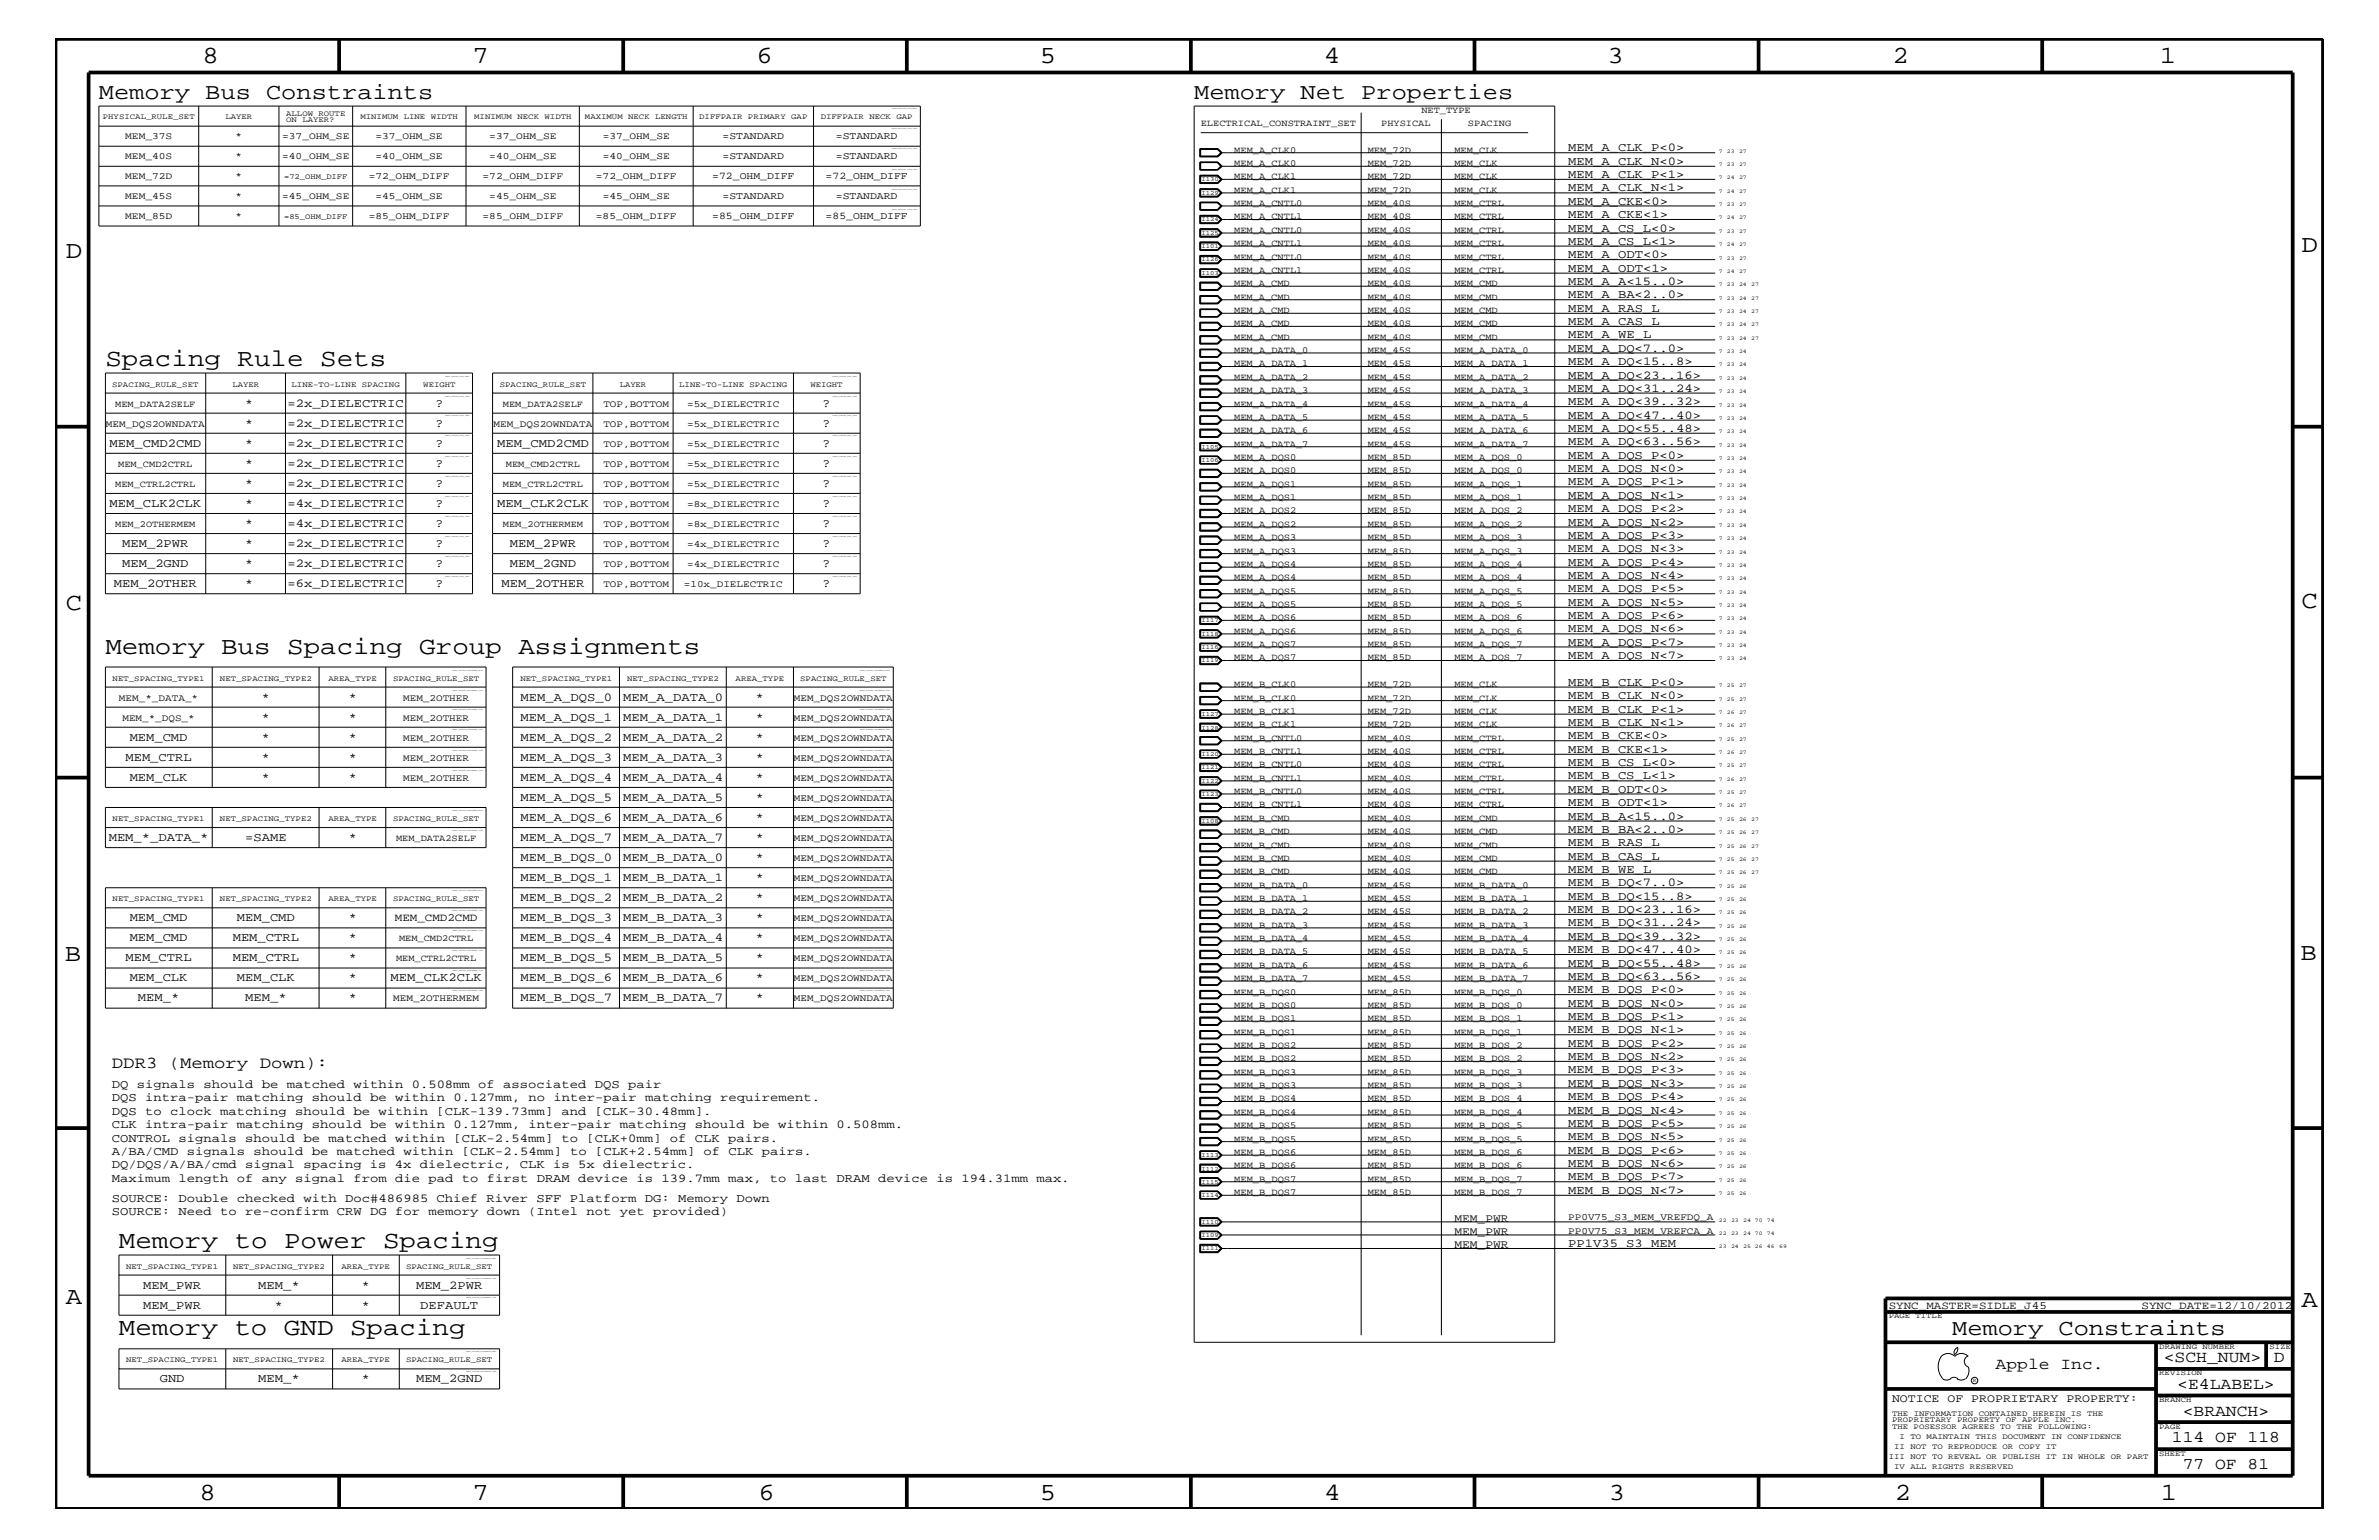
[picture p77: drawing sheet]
<svg xmlns="http://www.w3.org/2000/svg" width="432mm" height="279mm" viewBox="0 0 432 279" stroke-linecap="round" stroke-linejoin="round" font-family="sans-serif">
<defs><g id="words">
<g font-size="4.5">
<text x="36.7" y="11.5">8</text>
<text x="85.8" y="11.5">7</text>
<text x="137.3" y="11.5">6</text>
<text x="188.7" y="11.5">5</text>
<text x="240.3" y="11.5">4</text>
<text x="291.8" y="11.5">3</text>
<text x="343.5" y="11.5">2</text>
<text x="392" y="11.5">1</text>
<text x="11.9" y="46.8">D</text>
<text x="417.7" y="45.7">D</text>
<text x="19.1" y="66.5">Spacing Rule Sets</text>
<text x="11.9" y="110.6">C</text>
<text x="417.7" y="110.3">C</text>
<text x="19.1" y="118.6">Memory Bus Spacing Group Assignments</text>
<text x="11.8" y="174.3">B</text>
<text x="417.6" y="174.2">B</text>
<text x="21.6" y="226.5">Memory to Power Spacing</text>
<text x="11.9" y="236.7">A</text>
<text x="417.7" y="237.1">A</text>
<text x="21.6" y="242.3">Memory to GND Spacing</text>
<text x="36.2" y="272.1">8</text>
<text x="85.8" y="272.1">7</text>
<text x="137.7" y="272.1">6</text>
<text x="188.7" y="272.1">5</text>
<text x="240.4" y="272.1">4</text>
<text x="292" y="272.1">3</text>
<text x="343.9" y="272.1">2</text>
<text x="392.2" y="272.1">1</text>
</g>
<g font-size="4.1">
<text x="17.9" y="18">Memory Bus Constraints</text>
<text x="216.7" y="18">Memory Net Properties</text>
<text x="354.3" y="242.3">Memory Constraints</text>
</g>
<g font-size="3">
<text x="20.3" y="193.7">DDR3 (Memory Down):</text>
<text x="362.2" y="248.4">Apple Inc.</text>
<text x="392.7" y="247.1">&lt;SCH_NUM&gt;</text>
<text x="395.2" y="252">&lt;E4LABEL&gt;</text>
<text x="412.7" y="247.1">D</text>
<text x="396.2" y="256.8">&lt;BRANCH&gt;</text>
<text x="394.2" y="261.6">114 OF 118</text>
<text x="396.2" y="266.6">77 OF 81</text>
</g>
<g font-size="2.2">
<text x="284.6" y="29.9">MEM_A_CLK_N&lt;0&gt;</text>
<text x="284.6" y="27.5">MEM_A_CLK_P&lt;0&gt;</text>
<text x="284.6" y="34.7">MEM_A_CLK_N&lt;1&gt;</text>
<text x="284.6" y="32.3">MEM_A_CLK_P&lt;1&gt;</text>
<text x="284.6" y="39.6">MEM_A_CKE&lt;1&gt;</text>
<text x="284.6" y="37.2">MEM_A_CKE&lt;0&gt;</text>
<text x="284.6" y="44.4">MEM_A_CS_L&lt;1&gt;</text>
<text x="284.6" y="46.8">MEM_A_ODT&lt;0&gt;</text>
<text x="284.6" y="42">MEM_A_CS_L&lt;0&gt;</text>
<text x="284.6" y="49.3">MEM_A_ODT&lt;1&gt;</text>
<text x="284.6" y="51.7">MEM_A_A&lt;15..0&gt;</text>
<text x="284.6" y="56.6">MEM_A_RAS_L</text>
<text x="284.6" y="59">MEM_A_CAS_L</text>
<text x="284.6" y="54.1">MEM_A_BA&lt;2..0&gt;</text>
<text x="284.6" y="63.9">MEM_A_DQ&lt;7..0&gt;</text>
<text x="284.6" y="61.4">MEM_A_WE_L</text>
<text x="284.6" y="71.1">MEM_A_DQ&lt;31..24&gt;</text>
<text x="284.6" y="68.7">MEM_A_DQ&lt;23..16&gt;</text>
<text x="284.6" y="66.2">MEM_A_DQ&lt;15..8&gt;</text>
<text x="44.5" y="73.8">*</text>
<text x="44.5" y="77.4">*</text>
<text x="52.2" y="73.8">=2x_DIELECTRIC</text>
<text x="52.2" y="77.4">=2x_DIELECTRIC</text>
<text x="79" y="73.8">?</text>
<text x="79" y="77.4">?</text>
<text x="149.3" y="73.8">?</text>
<text x="149.3" y="77.4">?</text>
<text x="284.6" y="76">MEM_A_DQ&lt;47..40&gt;</text>
<text x="284.6" y="73.5">MEM_A_DQ&lt;39..32&gt;</text>
<text x="19.9" y="81.1">MEM_CMD2CMD</text>
<text x="44.5" y="81.1">*</text>
<text x="52.2" y="81.1">=2x_DIELECTRIC</text>
<text x="79" y="81.1">?</text>
<text x="90.3" y="81.1">MEM_CMD2CMD</text>
<text x="149.3" y="81.1">?</text>
<text x="284.6" y="78.3">MEM_A_DQ&lt;55..48&gt;</text>
<text x="284.6" y="80.8">MEM_A_DQ&lt;63..56&gt;</text>
<text x="284.6" y="83.3">MEM_A_DQS_P&lt;0&gt;</text>
<text x="44.5" y="88.3">*</text>
<text x="44.5" y="84.7">*</text>
<text x="52.2" y="88.3">=2x_DIELECTRIC</text>
<text x="52.2" y="84.7">=2x_DIELECTRIC</text>
<text x="79" y="88.3">?</text>
<text x="79" y="84.7">?</text>
<text x="149.3" y="88.3">?</text>
<text x="149.3" y="84.7">?</text>
<text x="284.6" y="88.1">MEM_A_DQS_P&lt;1&gt;</text>
<text x="284.6" y="85.6">MEM_A_DQS_N&lt;0&gt;</text>
<text x="19.9" y="92">MEM_CLK2CLK</text>
<text x="44.5" y="95.6">*</text>
<text x="44.5" y="92">*</text>
<text x="52.2" y="95.6">=4x_DIELECTRIC</text>
<text x="52.2" y="92">=4x_DIELECTRIC</text>
<text x="79" y="95.6">?</text>
<text x="79" y="92">?</text>
<text x="90.3" y="92">MEM_CLK2CLK</text>
<text x="149.3" y="95.6">?</text>
<text x="149.3" y="92">?</text>
<text x="284.6" y="92.9">MEM_A_DQS_P&lt;2&gt;</text>
<text x="284.6" y="90.5">MEM_A_DQS_N&lt;1&gt;</text>
<text x="284.6" y="95.4">MEM_A_DQS_N&lt;2&gt;</text>
<text x="22.2" y="99.3">MEM_2PWR</text>
<text x="44.5" y="99.3">*</text>
<text x="52.2" y="99.3">=2x_DIELECTRIC</text>
<text x="79" y="99.3">?</text>
<text x="92.5" y="99.3">MEM_2PWR</text>
<text x="149.3" y="99.3">?</text>
<text x="284.6" y="97.7">MEM_A_DQS_P&lt;3&gt;</text>
<text x="284.6" y="100.2">MEM_A_DQS_N&lt;3&gt;</text>
<text x="20.7" y="106.5">MEM_2OTHER</text>
<text x="22.2" y="102.9">MEM_2GND</text>
<text x="44.5" y="106.5">*</text>
<text x="44.5" y="102.9">*</text>
<text x="52.2" y="106.5">=6x_DIELECTRIC</text>
<text x="52.2" y="102.9">=2x_DIELECTRIC</text>
<text x="79" y="106.5">?</text>
<text x="79" y="102.9">?</text>
<text x="91" y="106.5">MEM_2OTHER</text>
<text x="92.5" y="102.9">MEM_2GND</text>
<text x="149.3" y="102.9">?</text>
<text x="149.3" y="106.5">?</text>
<text x="284.6" y="102.6">MEM_A_DQS_P&lt;4&gt;</text>
<text x="284.6" y="107.5">MEM_A_DQS_P&lt;5&gt;</text>
<text x="284.6" y="105">MEM_A_DQS_N&lt;4&gt;</text>
<text x="284.6" y="112.3">MEM_A_DQS_P&lt;6&gt;</text>
<text x="284.6" y="109.9">MEM_A_DQS_N&lt;5&gt;</text>
<text x="284.6" y="114.8">MEM_A_DQS_N&lt;6&gt;</text>
<text x="284.6" y="117.2">MEM_A_DQS_P&lt;7&gt;</text>
<text x="284.6" y="119.6">MEM_A_DQS_N&lt;7&gt;</text>
<text x="284.6" y="124.4">MEM_B_CLK_P&lt;0&gt;</text>
<text x="47.5" y="130.8">*</text>
<text x="47.5" y="127.1">*</text>
<text x="63.3" y="130.8">*</text>
<text x="63.3" y="127.1">*</text>
<text x="94.5" y="130.8">MEM_A_DQS_1</text>
<text x="94.5" y="127.1">MEM_A_DQS_0</text>
<text x="113.1" y="130.8">MEM_A_DATA_1</text>
<text x="113.1" y="127.1">MEM_A_DATA_0</text>
<text x="137.2" y="130.8">*</text>
<text x="137.2" y="127.1">*</text>
<text x="284.6" y="131.7">MEM_B_CLK_N&lt;1&gt;</text>
<text x="284.6" y="126.9">MEM_B_CLK_N&lt;0&gt;</text>
<text x="284.6" y="129.3">MEM_B_CLK_P&lt;1&gt;</text>
<text x="23.5" y="134.4">MEM_CMD</text>
<text x="47.5" y="134.4">*</text>
<text x="63.3" y="134.4">*</text>
<text x="94.5" y="134.4">MEM_A_DQS_2</text>
<text x="113.1" y="134.4">MEM_A_DATA_2</text>
<text x="137.2" y="134.4">*</text>
<text x="284.6" y="134.1">MEM_B_CKE&lt;0&gt;</text>
<text x="284.6" y="136.6">MEM_B_CKE&lt;1&gt;</text>
<text x="22.8" y="138">MEM_CTRL</text>
<text x="23.5" y="141.7">MEM_CLK</text>
<text x="47.5" y="138">*</text>
<text x="47.5" y="141.7">*</text>
<text x="63.3" y="138">*</text>
<text x="63.3" y="141.7">*</text>
<text x="94.5" y="141.7">MEM_A_DQS_4</text>
<text x="94.5" y="138">MEM_A_DQS_3</text>
<text x="113.1" y="141.7">MEM_A_DATA_4</text>
<text x="113.1" y="138">MEM_A_DATA_3</text>
<text x="137.2" y="141.7">*</text>
<text x="137.2" y="138">*</text>
<text x="284.6" y="141.4">MEM_B_CS_L&lt;1&gt;</text>
<text x="284.6" y="143.9">MEM_B_ODT&lt;0&gt;</text>
<text x="284.6" y="139">MEM_B_CS_L&lt;0&gt;</text>
<text x="94.5" y="149">MEM_A_DQS_6</text>
<text x="94.5" y="145.3">MEM_A_DQS_5</text>
<text x="113.1" y="149">MEM_A_DATA_6</text>
<text x="113.1" y="145.3">MEM_A_DATA_5</text>
<text x="137.2" y="149">*</text>
<text x="137.2" y="145.3">*</text>
<text x="284.6" y="146.2">MEM_B_ODT&lt;1&gt;</text>
<text x="284.6" y="148.7">MEM_B_A&lt;15..0&gt;</text>
<text x="19.7" y="152.6">MEM_*_DATA_*</text>
<text x="44.5" y="152.6">=SAME</text>
<text x="63.3" y="152.6">*</text>
<text x="94.5" y="152.6">MEM_A_DQS_7</text>
<text x="113.1" y="152.6">MEM_A_DATA_7</text>
<text x="137.2" y="152.6">*</text>
<text x="284.6" y="156">MEM_B_CAS_L</text>
<text x="284.6" y="153.5">MEM_B_RAS_L</text>
<text x="284.6" y="151.1">MEM_B_BA&lt;2..0&gt;</text>
<text x="94.5" y="156.2">MEM_B_DQS_0</text>
<text x="94.5" y="159.9">MEM_B_DQS_1</text>
<text x="113.1" y="156.2">MEM_B_DATA_0</text>
<text x="113.1" y="159.9">MEM_B_DATA_1</text>
<text x="137.2" y="156.2">*</text>
<text x="137.2" y="159.9">*</text>
<text x="284.6" y="158.4">MEM_B_WE_L</text>
<text x="284.6" y="160.8">MEM_B_DQ&lt;7..0&gt;</text>
<text x="23.5" y="167.1">MEM_CMD</text>
<text x="43" y="167.1">MEM_CMD</text>
<text x="63.3" y="167.1">*</text>
<text x="94.5" y="163.5">MEM_B_DQS_2</text>
<text x="94.5" y="167.1">MEM_B_DQS_3</text>
<text x="113.1" y="163.5">MEM_B_DATA_2</text>
<text x="113.1" y="167.1">MEM_B_DATA_3</text>
<text x="137.2" y="163.5">*</text>
<text x="137.2" y="167.1">*</text>
<text x="284.6" y="165.6">MEM_B_DQ&lt;23..16&gt;</text>
<text x="284.6" y="163.3">MEM_B_DQ&lt;15..8&gt;</text>
<text x="23.5" y="170.7">MEM_CMD</text>
<text x="42.2" y="170.7">MEM_CTRL</text>
<text x="63.3" y="170.7">*</text>
<text x="94.5" y="170.7">MEM_B_DQS_4</text>
<text x="113.1" y="170.7">MEM_B_DATA_4</text>
<text x="137.2" y="170.7">*</text>
<text x="284.6" y="168.1">MEM_B_DQ&lt;31..24&gt;</text>
<text x="284.6" y="172.9">MEM_B_DQ&lt;47..40&gt;</text>
<text x="284.6" y="170.5">MEM_B_DQ&lt;39..32&gt;</text>
<text x="22.8" y="174.4">MEM_CTRL</text>
<text x="23.5" y="178">MEM_CLK</text>
<text x="42.2" y="174.4">MEM_CTRL</text>
<text x="43" y="178">MEM_CLK</text>
<text x="63.3" y="174.4">*</text>
<text x="63.3" y="178">*</text>
<text x="70.9" y="178">MEM_CLK2CLK</text>
<text x="94.5" y="178">MEM_B_DQS_6</text>
<text x="94.5" y="174.4">MEM_B_DQS_5</text>
<text x="113.1" y="178">MEM_B_DATA_6</text>
<text x="113.1" y="174.4">MEM_B_DATA_5</text>
<text x="137.2" y="178">*</text>
<text x="137.2" y="174.4">*</text>
<text x="284.6" y="177.7">MEM_B_DQ&lt;63..56&gt;</text>
<text x="284.6" y="175.4">MEM_B_DQ&lt;55..48&gt;</text>
<text x="25" y="181.6">MEM_*</text>
<text x="44.5" y="181.6">MEM_*</text>
<text x="63.3" y="181.6">*</text>
<text x="94.5" y="181.6">MEM_B_DQS_7</text>
<text x="113.1" y="181.6">MEM_B_DATA_7</text>
<text x="137.2" y="181.6">*</text>
<text x="284.6" y="180.2">MEM_B_DQS_P&lt;0&gt;</text>
<text x="284.6" y="182.7">MEM_B_DQS_N&lt;0&gt;</text>
<text x="284.6" y="185">MEM_B_DQS_P&lt;1&gt;</text>
<text x="284.6" y="187.5">MEM_B_DQS_N&lt;1&gt;</text>
<text x="284.6" y="189.9">MEM_B_DQS_P&lt;2&gt;</text>
<text x="20.3" y="197.4">DQ signals should be matched within 0.508mm of associated DQS pair</text>
<text x="284.6" y="194.8">MEM_B_DQS_P&lt;3&gt;</text>
<text x="284.6" y="197.2">MEM_B_DQS_N&lt;3&gt;</text>
<text x="284.6" y="192.3">MEM_B_DQS_N&lt;2&gt;</text>
<text x="20.3" y="202.3">DQS to clock matching should be within [CLK-139.73mm] and [CLK-30.48mm].</text>
<text x="20.3" y="199.8">DQS intra-pair matching should be within 0.127mm, no inter-pair matching requirement.</text>
<text x="284.6" y="202">MEM_B_DQS_N&lt;4&gt;</text>
<text x="284.6" y="199.6">MEM_B_DQS_P&lt;4&gt;</text>
<text x="20.3" y="204.7">CLK intra-pair matching should be within 0.127mm, inter-pair matching should be within 0.508mm.</text>
<text x="20.3" y="209.6">A/BA/CMD signals should be matched within [CLK-2.54mm] to [CLK+2.54mm] of CLK pairs.</text>
<text x="20.3" y="207.1">CONTROL signals should be matched within [CLK-2.54mm] to [CLK+0mm] of CLK pairs.</text>
<text x="284.6" y="204.4">MEM_B_DQS_P&lt;5&gt;</text>
<text x="284.6" y="209.3">MEM_B_DQS_P&lt;6&gt;</text>
<text x="284.6" y="206.9">MEM_B_DQS_N&lt;5&gt;</text>
<text x="20.3" y="214.4">Maximum length of any signal from die pad to first DRAM device is 139.7mm max, to last DRAM device is 194.31mm max.</text>
<text x="20.3" y="211.9">DQ/DQS/A/BA/cmd signal spacing is 4x dielectric, CLK is 5x dielectric.</text>
<text x="284.6" y="211.7">MEM_B_DQS_N&lt;6&gt;</text>
<text x="284.6" y="214.2">MEM_B_DQS_P&lt;7&gt;</text>
<text x="20.3" y="220.4">SOURCE: Need to re-confirm CRW DG for memory down (Intel not yet provided)</text>
<text x="20.3" y="218">SOURCE: Double checked with Doc#486985 Chief River SFF Platform DG: Memory Down</text>
<text x="284.6" y="216.6">MEM_B_DQS_N&lt;7&gt;</text>
<text x="284.6" y="226.3">PP1V35_S3_MEM</text>
<text x="26" y="233.8">MEM_PWR</text>
<text x="46.9" y="233.8">MEM_*</text>
<text x="65.7" y="233.8">*</text>
<text x="75.5" y="233.8">MEM_2PWR</text>
<text x="26" y="237.4">MEM_PWR</text>
<text x="49.9" y="237.4">*</text>
<text x="65.7" y="237.4">*</text>
<text x="76.3" y="237.4">DEFAULT</text>
<text x="29" y="250.7">GND</text>
<text x="46.9" y="250.7">MEM_*</text>
<text x="65.7" y="250.7">*</text>
<text x="75.5" y="250.7">MEM_2GND</text>
</g>
<g font-size="2.1">
<text x="264" y="221.7">MEM_PWR</text>
<text x="264" y="224.1">MEM_PWR</text>
<text x="264" y="226.5">MEM_PWR</text>
<text x="343.4" y="254.4">NOTICE OF PROPRIETARY PROPERTY:</text>
</g>
<g font-size="2">
<text x="71.7" y="167.1">MEM_CMD2CMD</text>
<text x="342.8" y="237.4">SYNC_MASTER=SIDLE_J45</text>
<text x="388.7" y="237.4">SYNC_DATE=12/10/2012</text>
</g>
<g font-size="1.9">
<text x="131.1" y="28.9">=STANDARD</text>
<text x="131.1" y="25.3">=STANDARD</text>
<text x="151.7" y="28.9">=STANDARD</text>
<text x="151.7" y="25.3">=STANDARD</text>
<text x="129.3" y="32.5">=72_OHM_DIFF</text>
<text x="149.9" y="32.5">=72_OHM_DIFF</text>
<text x="129.3" y="39.8">=85_OHM_DIFF</text>
<text x="131.1" y="36.2">=STANDARD</text>
<text x="149.9" y="39.8">=85_OHM_DIFF</text>
<text x="151.7" y="36.2">=STANDARD</text>
</g>
<g font-size="1.8">
<text x="22.7" y="28.9">MEM_40S</text>
<text x="22.7" y="25.3">MEM_37S</text>
<text x="42.8" y="28.9">*</text>
<text x="42.8" y="25.3">*</text>
<text x="51.2" y="28.9">=40_OHM_SE</text>
<text x="51.2" y="25.3">=37_OHM_SE</text>
<text x="68.2" y="28.9">=40_OHM_SE</text>
<text x="68.2" y="25.3">=37_OHM_SE</text>
<text x="88.8" y="28.9">=40_OHM_SE</text>
<text x="88.8" y="25.3">=37_OHM_SE</text>
<text x="109.4" y="25.3">=37_OHM_SE</text>
<text x="109.4" y="28.9">=40_OHM_SE</text>
<text x="22.7" y="32.5">MEM_72D</text>
<text x="42.8" y="32.5">*</text>
<text x="66.9" y="32.5">=72_OHM_DIFF</text>
<text x="87.6" y="32.5">=72_OHM_DIFF</text>
<text x="108.2" y="32.5">=72_OHM_DIFF</text>
<text x="22.7" y="39.8">MEM_85D</text>
<text x="22.7" y="36.2">MEM_45S</text>
<text x="42.8" y="39.8">*</text>
<text x="42.8" y="36.2">*</text>
<text x="51.2" y="36.2">=45_OHM_SE</text>
<text x="66.9" y="39.8">=85_OHM_DIFF</text>
<text x="68.2" y="36.2">=45_OHM_SE</text>
<text x="87.6" y="39.8">=85_OHM_DIFF</text>
<text x="88.8" y="36.2">=45_OHM_SE</text>
<text x="108.2" y="39.8">=85_OHM_DIFF</text>
<text x="109.4" y="36.2">=45_OHM_SE</text>
<text x="19.2" y="77.4">MEM_DQS2OWNDATA</text>
<text x="89.6" y="77.4">MEM_DQS2OWNDATA</text>
<text x="109.5" y="73.8">TOP,BOTTOM</text>
<text x="109.5" y="77.4">TOP,BOTTOM</text>
<text x="124.7" y="73.8">=5x_DIELECTRIC</text>
<text x="124.7" y="77.4">=5x_DIELECTRIC</text>
<text x="109.5" y="81.1">TOP,BOTTOM</text>
<text x="124.7" y="81.1">=5x_DIELECTRIC</text>
<text x="109.5" y="88.3">TOP,BOTTOM</text>
<text x="109.5" y="84.7">TOP,BOTTOM</text>
<text x="124.7" y="88.3">=5x_DIELECTRIC</text>
<text x="124.7" y="84.7">=5x_DIELECTRIC</text>
<text x="109.5" y="95.6">TOP,BOTTOM</text>
<text x="109.5" y="92">TOP,BOTTOM</text>
<text x="124.7" y="95.6">=8x_DIELECTRIC</text>
<text x="124.7" y="92">=8x_DIELECTRIC</text>
<text x="109.5" y="99.3">TOP,BOTTOM</text>
<text x="124.7" y="99.3">=4x_DIELECTRIC</text>
<text x="109.5" y="102.9">TOP,BOTTOM</text>
<text x="109.5" y="106.5">TOP,BOTTOM</text>
<text x="124.1" y="106.5">=10x_DIELECTRIC</text>
<text x="124.7" y="102.9">=4x_DIELECTRIC</text>
<text x="21.6" y="127.1">MEM_*_DATA_*</text>
<text x="22.2" y="130.8">MEM_*_DQS_*</text>
<text x="73.2" y="130.8">MEM_2OTHER</text>
<text x="73.2" y="127.1">MEM_2OTHER</text>
<text x="144.1" y="130.8">MEM_DQS2OWNDATA</text>
<text x="144.1" y="127.1">MEM_DQS2OWNDATA</text>
<text x="73.2" y="134.4">MEM_2OTHER</text>
<text x="144.1" y="134.4">MEM_DQS2OWNDATA</text>
<text x="73.2" y="138">MEM_2OTHER</text>
<text x="73.2" y="141.7">MEM_2OTHER</text>
<text x="144.1" y="141.7">MEM_DQS2OWNDATA</text>
<text x="144.1" y="138">MEM_DQS2OWNDATA</text>
<text x="144.1" y="149">MEM_DQS2OWNDATA</text>
<text x="144.1" y="145.3">MEM_DQS2OWNDATA</text>
<text x="144.1" y="152.6">MEM_DQS2OWNDATA</text>
<text x="144.1" y="156.2">MEM_DQS2OWNDATA</text>
<text x="144.1" y="159.9">MEM_DQS2OWNDATA</text>
<text x="144.1" y="163.5">MEM_DQS2OWNDATA</text>
<text x="144.1" y="167.1">MEM_DQS2OWNDATA</text>
<text x="144.1" y="170.7">MEM_DQS2OWNDATA</text>
<text x="144.1" y="178">MEM_DQS2OWNDATA</text>
<text x="144.1" y="174.4">MEM_DQS2OWNDATA</text>
<text x="71.4" y="181.6">MEM_2OTHERMEM</text>
<text x="144.1" y="181.6">MEM_DQS2OWNDATA</text>
<text x="284.6" y="221.4">PP0V75_S3_MEM_VREFDQ_A</text>
<text x="284.6" y="223.9">PP0V75_S3_MEM_VREFCA_A</text>
</g>
<g font-size="1.7">
<text x="217.9" y="22.9">ELECTRICAL_CONSTRAINT_SET</text>
<text x="250.7" y="22.9">PHYSICAL</text>
<text x="258" y="20.4">NET_TYPE</text>
<text x="266.4" y="22.9">SPACING</text>
<text x="224" y="27.7">MEM_A_CLK0</text>
<text x="248.2" y="27.7">MEM_72D</text>
<text x="264" y="27.7">MEM_CLK</text>
<text x="224" y="35">MEM_A_CLK1</text>
<text x="224" y="32.5">MEM_A_CLK1</text>
<text x="224" y="30.2">MEM_A_CLK0</text>
<text x="248.2" y="35">MEM_72D</text>
<text x="248.2" y="32.5">MEM_72D</text>
<text x="248.2" y="30.2">MEM_72D</text>
<text x="264" y="35">MEM_CLK</text>
<text x="264" y="32.5">MEM_CLK</text>
<text x="264" y="30.2">MEM_CLK</text>
<text x="224" y="39.8">MEM_A_CNTL1</text>
<text x="224" y="37.4">MEM_A_CNTL0</text>
<text x="248.2" y="39.8">MEM_40S</text>
<text x="248.2" y="37.4">MEM_40S</text>
<text x="264" y="39.8">MEM_CTRL</text>
<text x="264" y="37.4">MEM_CTRL</text>
<text x="224" y="44.6">MEM_A_CNTL1</text>
<text x="224" y="47.1">MEM_A_CNTL0</text>
<text x="224" y="42.3">MEM_A_CNTL0</text>
<text x="248.2" y="44.6">MEM_40S</text>
<text x="248.2" y="47.1">MEM_40S</text>
<text x="248.2" y="42.3">MEM_40S</text>
<text x="264" y="44.6">MEM_CTRL</text>
<text x="264" y="47.1">MEM_CTRL</text>
<text x="264" y="42.3">MEM_CTRL</text>
<text x="224" y="49.6">MEM_A_CNTL1</text>
<text x="224" y="51.9">MEM_A_CMD</text>
<text x="248.2" y="49.6">MEM_40S</text>
<text x="248.2" y="51.9">MEM_40S</text>
<text x="264" y="49.6">MEM_CTRL</text>
<text x="264" y="51.9">MEM_CMD</text>
<text x="224" y="56.8">MEM_A_CMD</text>
<text x="224" y="59.2">MEM_A_CMD</text>
<text x="224" y="54.4">MEM_A_CMD</text>
<text x="248.2" y="56.8">MEM_40S</text>
<text x="248.2" y="59.2">MEM_40S</text>
<text x="248.2" y="54.4">MEM_40S</text>
<text x="264" y="56.8">MEM_CMD</text>
<text x="264" y="54.4">MEM_CMD</text>
<text x="264" y="59.2">MEM_CMD</text>
<text x="224" y="61.7">MEM_A_CMD</text>
<text x="224" y="64">MEM_A_DATA_0</text>
<text x="248.2" y="64">MEM_45S</text>
<text x="248.2" y="61.7">MEM_40S</text>
<text x="264" y="64">MEM_A_DATA_0</text>
<text x="264" y="61.7">MEM_CMD</text>
<text x="224" y="71.3">MEM_A_DATA_3</text>
<text x="224" y="68.9">MEM_A_DATA_2</text>
<text x="224" y="66.5">MEM_A_DATA_1</text>
<text x="248.2" y="71.3">MEM_45S</text>
<text x="248.2" y="68.9">MEM_45S</text>
<text x="248.2" y="66.5">MEM_45S</text>
<text x="264" y="71.3">MEM_A_DATA_3</text>
<text x="264" y="68.9">MEM_A_DATA_2</text>
<text x="264" y="66.5">MEM_A_DATA_1</text>
<text x="20.9" y="73.8">MEM_DATA2SELF</text>
<text x="91.3" y="73.8">MEM_DATA2SELF</text>
<text x="224" y="76.2">MEM_A_DATA_5</text>
<text x="224" y="73.8">MEM_A_DATA_4</text>
<text x="248.2" y="76.2">MEM_45S</text>
<text x="248.2" y="73.8">MEM_45S</text>
<text x="264" y="76.2">MEM_A_DATA_5</text>
<text x="264" y="73.8">MEM_A_DATA_4</text>
<text x="224" y="81.1">MEM_A_DATA_7</text>
<text x="224" y="83.5">MEM_A_DQS0</text>
<text x="224" y="78.6">MEM_A_DATA_6</text>
<text x="248.2" y="78.6">MEM_45S</text>
<text x="248.2" y="81.1">MEM_45S</text>
<text x="248.2" y="83.5">MEM_85D</text>
<text x="264" y="78.6">MEM_A_DATA_6</text>
<text x="264" y="81.1">MEM_A_DATA_7</text>
<text x="264" y="83.5">MEM_A_DQS_0</text>
<text x="20.9" y="88.3">MEM_CTRL2CTRL</text>
<text x="21.5" y="84.7">MEM_CMD2CTRL</text>
<text x="91.3" y="88.3">MEM_CTRL2CTRL</text>
<text x="91.8" y="84.7">MEM_CMD2CTRL</text>
<text x="224" y="88.3">MEM_A_DQS1</text>
<text x="224" y="85.9">MEM_A_DQS0</text>
<text x="248.2" y="88.3">MEM_85D</text>
<text x="248.2" y="85.9">MEM_85D</text>
<text x="264" y="88.3">MEM_A_DQS_1</text>
<text x="264" y="85.9">MEM_A_DQS_0</text>
<text x="20.9" y="95.6">MEM_2OTHERMEM</text>
<text x="91.3" y="95.6">MEM_2OTHERMEM</text>
<text x="224" y="93.2">MEM_A_DQS2</text>
<text x="224" y="90.7">MEM_A_DQS1</text>
<text x="224" y="95.6">MEM_A_DQS2</text>
<text x="248.2" y="93.2">MEM_85D</text>
<text x="248.2" y="90.7">MEM_85D</text>
<text x="248.2" y="95.6">MEM_85D</text>
<text x="264" y="93.2">MEM_A_DQS_2</text>
<text x="264" y="90.7">MEM_A_DQS_1</text>
<text x="264" y="95.6">MEM_A_DQS_2</text>
<text x="224" y="98">MEM_A_DQS3</text>
<text x="224" y="100.4">MEM_A_DQS3</text>
<text x="248.2" y="98">MEM_85D</text>
<text x="248.2" y="100.4">MEM_85D</text>
<text x="264" y="98">MEM_A_DQS_3</text>
<text x="264" y="100.4">MEM_A_DQS_3</text>
<text x="224" y="102.9">MEM_A_DQS4</text>
<text x="224" y="107.7">MEM_A_DQS5</text>
<text x="224" y="105.3">MEM_A_DQS4</text>
<text x="248.2" y="102.9">MEM_85D</text>
<text x="248.2" y="107.7">MEM_85D</text>
<text x="248.2" y="105.3">MEM_85D</text>
<text x="264" y="102.9">MEM_A_DQS_4</text>
<text x="264" y="107.7">MEM_A_DQS_5</text>
<text x="264" y="105.3">MEM_A_DQS_4</text>
<text x="224" y="112.6">MEM_A_DQS6</text>
<text x="224" y="110.2">MEM_A_DQS5</text>
<text x="248.2" y="112.6">MEM_85D</text>
<text x="248.2" y="110.2">MEM_85D</text>
<text x="264" y="112.6">MEM_A_DQS_6</text>
<text x="264" y="110.2">MEM_A_DQS_5</text>
<text x="224" y="115">MEM_A_DQS6</text>
<text x="224" y="117.4">MEM_A_DQS7</text>
<text x="224" y="119.8">MEM_A_DQS7</text>
<text x="248.2" y="115">MEM_85D</text>
<text x="248.2" y="117.4">MEM_85D</text>
<text x="248.2" y="119.8">MEM_85D</text>
<text x="264" y="115">MEM_A_DQS_6</text>
<text x="264" y="117.4">MEM_A_DQS_7</text>
<text x="264" y="119.8">MEM_A_DQS_7</text>
<text x="224" y="124.7">MEM_B_CLK0</text>
<text x="248.2" y="124.7">MEM_72D</text>
<text x="264" y="124.7">MEM_CLK</text>
<text x="224" y="131.9">MEM_B_CLK1</text>
<text x="224" y="127.1">MEM_B_CLK0</text>
<text x="224" y="129.6">MEM_B_CLK1</text>
<text x="248.2" y="129.6">MEM_72D</text>
<text x="248.2" y="131.9">MEM_72D</text>
<text x="248.2" y="127.1">MEM_72D</text>
<text x="264" y="127.1">MEM_CLK</text>
<text x="264" y="129.6">MEM_CLK</text>
<text x="264" y="131.9">MEM_CLK</text>
<text x="224" y="134.4">MEM_B_CNTL0</text>
<text x="224" y="136.8">MEM_B_CNTL1</text>
<text x="248.2" y="134.4">MEM_40S</text>
<text x="248.2" y="136.8">MEM_40S</text>
<text x="264" y="134.4">MEM_CTRL</text>
<text x="264" y="136.8">MEM_CTRL</text>
<text x="224" y="141.7">MEM_B_CNTL1</text>
<text x="224" y="139.2">MEM_B_CNTL0</text>
<text x="248.2" y="141.7">MEM_40S</text>
<text x="248.2" y="139.2">MEM_40S</text>
<text x="264" y="141.7">MEM_CTRL</text>
<text x="264" y="139.2">MEM_CTRL</text>
<text x="224" y="146.5">MEM_B_CNTL1</text>
<text x="224" y="144">MEM_B_CNTL0</text>
<text x="224" y="149">MEM_B_CMD</text>
<text x="248.2" y="149">MEM_40S</text>
<text x="248.2" y="146.5">MEM_40S</text>
<text x="248.2" y="144">MEM_40S</text>
<text x="264" y="146.5">MEM_CTRL</text>
<text x="264" y="144">MEM_CTRL</text>
<text x="264" y="149">MEM_CMD</text>
<text x="71.9" y="152.6">MEM_DATA2SELF</text>
<text x="224" y="153.8">MEM_B_CMD</text>
<text x="224" y="151.3">MEM_B_CMD</text>
<text x="248.2" y="153.8">MEM_40S</text>
<text x="248.2" y="151.3">MEM_40S</text>
<text x="264" y="153.8">MEM_CMD</text>
<text x="264" y="151.3">MEM_CMD</text>
<text x="224" y="158.6">MEM_B_CMD</text>
<text x="224" y="156.2">MEM_B_CMD</text>
<text x="224" y="161.1">MEM_B_DATA_0</text>
<text x="248.2" y="158.6">MEM_40S</text>
<text x="248.2" y="156.2">MEM_40S</text>
<text x="248.2" y="161.1">MEM_45S</text>
<text x="264" y="156.2">MEM_CMD</text>
<text x="264" y="161.1">MEM_B_DATA_0</text>
<text x="264" y="158.6">MEM_CMD</text>
<text x="224" y="165.9">MEM_B_DATA_2</text>
<text x="224" y="163.5">MEM_B_DATA_1</text>
<text x="248.2" y="165.9">MEM_45S</text>
<text x="248.2" y="163.5">MEM_45S</text>
<text x="264" y="165.9">MEM_B_DATA_2</text>
<text x="264" y="163.5">MEM_B_DATA_1</text>
<text x="72.4" y="170.7">MEM_CMD2CTRL</text>
<text x="224" y="168.3">MEM_B_DATA_3</text>
<text x="224" y="173.2">MEM_B_DATA_5</text>
<text x="224" y="170.7">MEM_B_DATA_4</text>
<text x="248.2" y="168.3">MEM_45S</text>
<text x="248.2" y="173.2">MEM_45S</text>
<text x="248.2" y="170.7">MEM_45S</text>
<text x="264" y="168.3">MEM_B_DATA_3</text>
<text x="264" y="173.2">MEM_B_DATA_5</text>
<text x="264" y="170.7">MEM_B_DATA_4</text>
<text x="71.9" y="174.4">MEM_CTRL2CTRL</text>
<text x="224" y="178">MEM_B_DATA_7</text>
<text x="224" y="175.6">MEM_B_DATA_6</text>
<text x="248.2" y="178">MEM_45S</text>
<text x="248.2" y="175.6">MEM_45S</text>
<text x="264" y="178">MEM_B_DATA_7</text>
<text x="264" y="175.6">MEM_B_DATA_6</text>
<text x="224" y="180.5">MEM_B_DQS0</text>
<text x="224" y="182.9">MEM_B_DQS0</text>
<text x="224" y="185.3">MEM_B_DQS1</text>
<text x="248.2" y="180.5">MEM_85D</text>
<text x="248.2" y="182.9">MEM_85D</text>
<text x="248.2" y="185.3">MEM_85D</text>
<text x="264" y="180.5">MEM_B_DQS_0</text>
<text x="264" y="182.9">MEM_B_DQS_0</text>
<text x="264" y="185.3">MEM_B_DQS_1</text>
<text x="224" y="187.7">MEM_B_DQS1</text>
<text x="224" y="190.2">MEM_B_DQS2</text>
<text x="248.2" y="187.7">MEM_85D</text>
<text x="248.2" y="190.2">MEM_85D</text>
<text x="264" y="187.7">MEM_B_DQS_1</text>
<text x="264" y="190.2">MEM_B_DQS_2</text>
<text x="224" y="195">MEM_B_DQS3</text>
<text x="224" y="197.4">MEM_B_DQS3</text>
<text x="224" y="192.6">MEM_B_DQS2</text>
<text x="248.2" y="195">MEM_85D</text>
<text x="248.2" y="197.4">MEM_85D</text>
<text x="248.2" y="192.6">MEM_85D</text>
<text x="264" y="195">MEM_B_DQS_3</text>
<text x="264" y="197.4">MEM_B_DQS_3</text>
<text x="264" y="192.6">MEM_B_DQS_2</text>
<text x="224" y="202.3">MEM_B_DQS4</text>
<text x="224" y="199.8">MEM_B_DQS4</text>
<text x="248.2" y="202.3">MEM_85D</text>
<text x="248.2" y="199.8">MEM_85D</text>
<text x="264" y="202.3">MEM_B_DQS_4</text>
<text x="264" y="199.8">MEM_B_DQS_4</text>
<text x="224" y="204.7">MEM_B_DQS5</text>
<text x="224" y="209.6">MEM_B_DQS6</text>
<text x="224" y="207.1">MEM_B_DQS5</text>
<text x="248.2" y="204.7">MEM_85D</text>
<text x="248.2" y="209.6">MEM_85D</text>
<text x="248.2" y="207.1">MEM_85D</text>
<text x="264" y="204.7">MEM_B_DQS_5</text>
<text x="264" y="209.6">MEM_B_DQS_6</text>
<text x="264" y="207.1">MEM_B_DQS_5</text>
<text x="224" y="211.9">MEM_B_DQS6</text>
<text x="224" y="214.4">MEM_B_DQS7</text>
<text x="248.2" y="211.9">MEM_85D</text>
<text x="248.2" y="214.4">MEM_85D</text>
<text x="264" y="211.9">MEM_B_DQS_6</text>
<text x="264" y="214.4">MEM_B_DQS_7</text>
<text x="224" y="216.9">MEM_B_DQS7</text>
<text x="248.2" y="216.9">MEM_85D</text>
<text x="264" y="216.9">MEM_B_DQS_7</text>
</g>
<g font-size="1.4">
<text x="18.7" y="21.6">PHYSICAL_RULE_SET</text>
<text x="40.9" y="21.6">LAYER</text>
<text x="51.9" y="21">ALLOW ROUTE</text>
<text x="51.9" y="22.2">ON LAYER?</text>
<text x="65.4" y="21.6">MINIMUM LINE WIDTH</text>
<text x="86.1" y="21.6">MINIMUM NECK WIDTH</text>
<text x="106.2" y="21.6">MAXIMUM NECK LENGTH</text>
<text x="126.9" y="21.6">DIFFPAIR PRIMARY GAP</text>
<text x="149" y="21.6">DIFFPAIR NECK GAP</text>
<text x="51.6" y="32.5">=72_OHM_DIFF</text>
<text x="51.6" y="39.8">=85_OHM_DIFF</text>
<text x="20.4" y="70.1">SPACING_RULE_SET</text>
<text x="42.2" y="70.1">LAYER</text>
<text x="52.9" y="70.1">LINE-TO-LINE SPACING</text>
<text x="76.8" y="70.1">WEIGHT</text>
<text x="90.7" y="70.1">SPACING_RULE_SET</text>
<text x="112.5" y="70.1">LAYER</text>
<text x="123.3" y="70.1">LINE-TO-LINE SPACING</text>
<text x="147.1" y="70.1">WEIGHT</text>
<text x="20.4" y="123.5">NET_SPACING_TYPE1</text>
<text x="39.9" y="123.5">NET_SPACING_TYPE2</text>
<text x="59.6" y="123.5">AREA_TYPE</text>
<text x="71.3" y="123.5">SPACING_RULE_SET</text>
<text x="94.4" y="123.5">NET_SPACING_TYPE1</text>
<text x="113.8" y="123.5">NET_SPACING_TYPE2</text>
<text x="133.5" y="123.5">AREA_TYPE</text>
<text x="145.2" y="123.5">SPACING_RULE_SET</text>
<text x="20.4" y="149">NET_SPACING_TYPE1</text>
<text x="39.9" y="149">NET_SPACING_TYPE2</text>
<text x="59.6" y="149">AREA_TYPE</text>
<text x="71.3" y="149">SPACING_RULE_SET</text>
<text x="20.4" y="163.5">NET_SPACING_TYPE1</text>
<text x="39.9" y="163.5">NET_SPACING_TYPE2</text>
<text x="59.6" y="163.5">AREA_TYPE</text>
<text x="71.3" y="163.5">SPACING_RULE_SET</text>
<text x="22.9" y="230.2">NET_SPACING_TYPE1</text>
<text x="42.3" y="230.2">NET_SPACING_TYPE2</text>
<text x="62" y="230.2">AREA_TYPE</text>
<text x="73.7" y="230.2">SPACING_RULE_SET</text>
<text x="342.8" y="239.2">PAGE TITLE</text>
<text x="391.9" y="244.7">DRAWING NUMBER</text>
<text x="411.9" y="244.7">SIZE</text>
<text x="22.9" y="247.1">NET_SPACING_TYPE1</text>
<text x="42.3" y="247.1">NET_SPACING_TYPE2</text>
<text x="62" y="247.1">AREA_TYPE</text>
<text x="73.7" y="247.1">SPACING_RULE_SET</text>
<text x="391.9" y="249.5">REVISION</text>
<text x="343.4" y="256.8">THE INFORMATION CONTAINED HEREIN IS THE</text>
<text x="391.9" y="254.4">BRANCH</text>
<text x="343.4" y="258">PROPRIETARY PROPERTY OF APPLE INC.</text>
<text x="343.4" y="259.3">THE POSESSOR AGREES TO THE FOLLOWING:</text>
<text x="343.8" y="262.9">II NOT TO REPRODUCE OR COPY IT</text>
<text x="344.8" y="261.1">I TO MAINTAIN THIS DOCUMENT IN CONFIDENCE</text>
<text x="391.9" y="259.3">PAGE</text>
<text x="342.8" y="264.7">III NOT TO REVEAL OR PUBLISH IT IN WHOLE OR PART</text>
<text x="343.8" y="266.6">IV ALL RIGHTS RESERVED</text>
<text x="391.9" y="264.1">SHEET</text>
</g>
<g font-size="1.2">
<text x="218.1" y="35.3">I129</text>
<text x="218.1" y="32.9">I130</text>
<text x="218.1" y="40.2">I124</text>
<text x="218.1" y="45.1">I101</text>
<text x="218.1" y="42.6">I125</text>
<text x="218.1" y="47.4">I126</text>
<text x="218.1" y="49.9">I103</text>
<text x="218.1" y="81.4">I105</text>
<text x="218.1" y="83.8">I106</text>
<text x="218.1" y="112.9">I117</text>
<text x="218.1" y="117.8">I116</text>
<text x="218.1" y="115.3">I118</text>
<text x="218.1" y="120.2">I119</text>
<text x="218.1" y="129.9">I127</text>
<text x="218.1" y="137.2">I120</text>
<text x="218.1" y="132.4">I128</text>
<text x="218.1" y="139.6">I121</text>
<text x="218.1" y="142">I122</text>
<text x="218.1" y="149.3">I108</text>
<text x="218.1" y="144.5">I123</text>
<text x="218.1" y="209.9">I113</text>
<text x="218.1" y="212.4">I112</text>
<text x="218.1" y="214.7">I115</text>
<text x="218.1" y="217.2">I114</text>
<text x="218.1" y="224.5">I109</text>
<text x="218.1" y="222">I110</text>
<text x="218.1" y="226.9">I111</text>
</g>
<g font-size="1">
<text x="312" y="27.7">7</text>
<text x="313.4" y="27.7">23</text>
<text x="315.6" y="27.7">27</text>
<text x="312" y="35">7</text>
<text x="312" y="32.5">7</text>
<text x="312" y="30.2">7</text>
<text x="313.4" y="35">24</text>
<text x="313.4" y="32.5">24</text>
<text x="313.4" y="30.2">23</text>
<text x="315.6" y="35">27</text>
<text x="315.6" y="32.5">27</text>
<text x="315.6" y="30.2">27</text>
<text x="312" y="39.8">7</text>
<text x="312" y="37.4">7</text>
<text x="313.4" y="39.8">24</text>
<text x="313.4" y="37.4">23</text>
<text x="315.6" y="39.8">27</text>
<text x="315.6" y="37.4">27</text>
<text x="312" y="44.6">7</text>
<text x="312" y="47.1">7</text>
<text x="312" y="42.3">7</text>
<text x="313.4" y="44.6">24</text>
<text x="313.4" y="47.1">23</text>
<text x="313.4" y="42.3">23</text>
<text x="315.6" y="44.6">27</text>
<text x="315.6" y="47.1">27</text>
<text x="315.6" y="42.3">27</text>
<text x="312" y="49.6">7</text>
<text x="312" y="51.9">7</text>
<text x="313.4" y="49.6">24</text>
<text x="313.4" y="51.9">23</text>
<text x="315.6" y="49.6">27</text>
<text x="315.6" y="51.9">24</text>
<text x="317.8" y="51.9">27</text>
<text x="312" y="56.8">7</text>
<text x="312" y="59.2">7</text>
<text x="312" y="54.4">7</text>
<text x="313.4" y="56.8">23</text>
<text x="313.4" y="59.2">23</text>
<text x="313.4" y="54.4">23</text>
<text x="315.6" y="56.8">24</text>
<text x="315.6" y="59.2">24</text>
<text x="315.6" y="54.4">24</text>
<text x="317.8" y="56.8">27</text>
<text x="317.8" y="59.2">27</text>
<text x="317.8" y="54.4">27</text>
<text x="312" y="64">7</text>
<text x="312" y="61.7">7</text>
<text x="313.4" y="64">23</text>
<text x="313.4" y="61.7">23</text>
<text x="315.6" y="64">24</text>
<text x="315.6" y="61.7">24</text>
<text x="317.8" y="61.7">27</text>
<text x="312" y="71.3">7</text>
<text x="312" y="68.9">7</text>
<text x="312" y="66.5">7</text>
<text x="313.4" y="71.3">23</text>
<text x="313.4" y="68.9">23</text>
<text x="313.4" y="66.5">23</text>
<text x="315.6" y="71.3">24</text>
<text x="315.6" y="68.9">24</text>
<text x="315.6" y="66.5">24</text>
<text x="312" y="76.2">7</text>
<text x="312" y="73.8">7</text>
<text x="313.4" y="76.2">23</text>
<text x="313.4" y="73.8">23</text>
<text x="315.6" y="76.2">24</text>
<text x="315.6" y="73.8">24</text>
<text x="312" y="78.6">7</text>
<text x="312" y="81.1">7</text>
<text x="312" y="83.5">7</text>
<text x="313.4" y="78.6">23</text>
<text x="313.4" y="81.1">23</text>
<text x="313.4" y="83.5">23</text>
<text x="315.6" y="78.6">24</text>
<text x="315.6" y="81.1">24</text>
<text x="315.6" y="83.5">24</text>
<text x="312" y="88.3">7</text>
<text x="312" y="85.9">7</text>
<text x="313.4" y="88.3">23</text>
<text x="313.4" y="85.9">23</text>
<text x="315.6" y="88.3">24</text>
<text x="315.6" y="85.9">24</text>
<text x="312" y="93.2">7</text>
<text x="312" y="90.7">7</text>
<text x="312" y="95.6">7</text>
<text x="313.4" y="93.2">23</text>
<text x="313.4" y="90.7">23</text>
<text x="313.4" y="95.6">23</text>
<text x="315.6" y="93.2">24</text>
<text x="315.6" y="90.7">24</text>
<text x="315.6" y="95.6">24</text>
<text x="312" y="98">7</text>
<text x="312" y="100.4">7</text>
<text x="313.4" y="98">23</text>
<text x="313.4" y="100.4">23</text>
<text x="315.6" y="98">24</text>
<text x="315.6" y="100.4">24</text>
<text x="312" y="102.9">7</text>
<text x="312" y="107.7">7</text>
<text x="312" y="105.3">7</text>
<text x="313.4" y="102.9">23</text>
<text x="313.4" y="107.7">23</text>
<text x="313.4" y="105.3">23</text>
<text x="315.6" y="102.9">24</text>
<text x="315.6" y="107.7">24</text>
<text x="315.6" y="105.3">24</text>
<text x="312" y="112.6">7</text>
<text x="312" y="110.2">7</text>
<text x="313.4" y="112.6">23</text>
<text x="313.4" y="110.2">23</text>
<text x="315.6" y="112.6">24</text>
<text x="315.6" y="110.2">24</text>
<text x="312" y="115">7</text>
<text x="312" y="117.4">7</text>
<text x="312" y="119.8">7</text>
<text x="313.4" y="115">23</text>
<text x="313.4" y="117.4">23</text>
<text x="313.4" y="119.8">23</text>
<text x="315.6" y="115">24</text>
<text x="315.6" y="117.4">24</text>
<text x="315.6" y="119.8">24</text>
<text x="312" y="124.7">7</text>
<text x="313.4" y="124.7">25</text>
<text x="315.6" y="124.7">27</text>
<text x="312" y="131.9">7</text>
<text x="312" y="127.1">7</text>
<text x="312" y="129.6">7</text>
<text x="313.4" y="131.9">26</text>
<text x="313.4" y="127.1">25</text>
<text x="313.4" y="129.6">26</text>
<text x="315.6" y="131.9">27</text>
<text x="315.6" y="127.1">27</text>
<text x="315.6" y="129.6">27</text>
<text x="312" y="134.4">7</text>
<text x="312" y="136.8">7</text>
<text x="313.4" y="134.4">25</text>
<text x="313.4" y="136.8">26</text>
<text x="315.6" y="134.4">27</text>
<text x="315.6" y="136.8">27</text>
<text x="312" y="141.7">7</text>
<text x="312" y="139.2">7</text>
<text x="313.4" y="141.7">26</text>
<text x="313.4" y="139.2">25</text>
<text x="315.6" y="141.7">27</text>
<text x="315.6" y="139.2">27</text>
<text x="312" y="146.5">7</text>
<text x="312" y="144">7</text>
<text x="312" y="149">7</text>
<text x="313.4" y="146.5">26</text>
<text x="313.4" y="144">25</text>
<text x="313.4" y="149">25</text>
<text x="315.6" y="146.5">27</text>
<text x="315.6" y="144">27</text>
<text x="315.6" y="149">26</text>
<text x="317.8" y="149">27</text>
<text x="312" y="153.8">7</text>
<text x="312" y="151.3">7</text>
<text x="313.4" y="153.8">25</text>
<text x="313.4" y="151.3">25</text>
<text x="315.6" y="153.8">26</text>
<text x="315.6" y="151.3">26</text>
<text x="317.8" y="153.8">27</text>
<text x="317.8" y="151.3">27</text>
<text x="312" y="158.6">7</text>
<text x="312" y="156.2">7</text>
<text x="312" y="161.1">7</text>
<text x="313.4" y="158.6">25</text>
<text x="313.4" y="156.2">25</text>
<text x="313.4" y="161.1">25</text>
<text x="315.6" y="158.6">26</text>
<text x="315.6" y="156.2">26</text>
<text x="315.6" y="161.1">26</text>
<text x="317.8" y="158.6">27</text>
<text x="317.8" y="156.2">27</text>
<text x="312" y="165.9">7</text>
<text x="312" y="163.5">7</text>
<text x="313.4" y="165.9">25</text>
<text x="313.4" y="163.5">25</text>
<text x="315.6" y="165.9">26</text>
<text x="315.6" y="163.5">26</text>
<text x="312" y="168.3">7</text>
<text x="312" y="173.2">7</text>
<text x="312" y="170.7">7</text>
<text x="313.4" y="168.3">25</text>
<text x="313.4" y="173.2">25</text>
<text x="313.4" y="170.7">25</text>
<text x="315.6" y="168.3">26</text>
<text x="315.6" y="173.2">26</text>
<text x="315.6" y="170.7">26</text>
<text x="312" y="178">7</text>
<text x="312" y="175.6">7</text>
<text x="313.4" y="178">25</text>
<text x="313.4" y="175.6">25</text>
<text x="315.6" y="178">26</text>
<text x="315.6" y="175.6">26</text>
<text x="312" y="180.5">7</text>
<text x="312" y="182.9">7</text>
<text x="312" y="185.3">7</text>
<text x="313.4" y="180.5">25</text>
<text x="313.4" y="182.9">25</text>
<text x="313.4" y="185.3">25</text>
<text x="315.6" y="180.5">26</text>
<text x="315.6" y="182.9">26</text>
<text x="315.6" y="185.3">26</text>
<text x="312" y="187.7">7</text>
<text x="312" y="190.2">7</text>
<text x="313.4" y="187.7">25</text>
<text x="313.4" y="190.2">25</text>
<text x="315.6" y="187.7">26</text>
<text x="315.6" y="190.2">26</text>
<text x="312" y="195">7</text>
<text x="312" y="197.4">7</text>
<text x="312" y="192.6">7</text>
<text x="313.4" y="195">25</text>
<text x="313.4" y="197.4">25</text>
<text x="313.4" y="192.6">25</text>
<text x="315.6" y="195">26</text>
<text x="315.6" y="197.4">26</text>
<text x="315.6" y="192.6">26</text>
<text x="312" y="202.3">7</text>
<text x="312" y="199.8">7</text>
<text x="313.4" y="202.3">25</text>
<text x="313.4" y="199.8">25</text>
<text x="315.6" y="202.3">26</text>
<text x="315.6" y="199.8">26</text>
<text x="312" y="204.7">7</text>
<text x="312" y="209.6">7</text>
<text x="312" y="207.1">7</text>
<text x="313.4" y="204.7">25</text>
<text x="313.4" y="209.6">25</text>
<text x="313.4" y="207.1">25</text>
<text x="315.6" y="204.7">26</text>
<text x="315.6" y="209.6">26</text>
<text x="315.6" y="207.1">26</text>
<text x="312" y="211.9">7</text>
<text x="312" y="214.4">7</text>
<text x="313.4" y="211.9">25</text>
<text x="313.4" y="214.4">25</text>
<text x="315.6" y="211.9">26</text>
<text x="315.6" y="214.4">26</text>
<text x="312" y="221.7">22</text>
<text x="312" y="216.9">7</text>
<text x="313.4" y="216.9">25</text>
<text x="314.2" y="221.7">23</text>
<text x="315.6" y="216.9">26</text>
<text x="316.4" y="221.7">24 70</text>
<text x="320.7" y="221.7">74</text>
<text x="312" y="224.1">22</text>
<text x="312" y="226.5">23</text>
<text x="314.2" y="224.1">23</text>
<text x="314.2" y="226.5">24</text>
<text x="316.4" y="224.1">24 70</text>
<text x="316.4" y="226.5">25 26</text>
<text x="320.7" y="224.1">74</text>
<text x="320.7" y="226.5">46</text>
<text x="322.9" y="226.5">69</text>
<text x="358.1" y="250.7">R</text>
</g>
<g font-size=".3">
<text x="161.9" y="19.8">TABLE_PHYSICAL_RULE_HEAD</text>
<text x="161.9" y="23.5">TABLE_PHYSICAL_RULE_ITEM</text>
<text x="161.9" y="27.1">TABLE_PHYSICAL_RULE_ITEM</text>
<text x="161.9" y="30.8">TABLE_PHYSICAL_RULE_ITEM</text>
<text x="161.9" y="34.4">TABLE_PHYSICAL_RULE_ITEM</text>
<text x="161.9" y="38">TABLE_PHYSICAL_RULE_ITEM</text>
<text x="80.8" y="72">TABLE_SPACING_RULE_ITEM</text>
<text x="80.8" y="68.4">TABLE_SPACING_RULE_HEAD</text>
<text x="151.1" y="68.4">TABLE_SPACING_RULE_HEAD</text>
<text x="151.1" y="72">TABLE_SPACING_RULE_ITEM</text>
<text x="80.8" y="75.6">TABLE_SPACING_RULE_ITEM</text>
<text x="151.1" y="75.6">TABLE_SPACING_RULE_ITEM</text>
<text x="80.8" y="82.8">TABLE_SPACING_RULE_ITEM</text>
<text x="80.8" y="79.2">TABLE_SPACING_RULE_ITEM</text>
<text x="151.1" y="82.8">TABLE_SPACING_RULE_ITEM</text>
<text x="151.1" y="79.2">TABLE_SPACING_RULE_ITEM</text>
<text x="80.8" y="86.5">TABLE_SPACING_RULE_ITEM</text>
<text x="151.1" y="86.5">TABLE_SPACING_RULE_ITEM</text>
<text x="80.8" y="90.1">TABLE_SPACING_RULE_ITEM</text>
<text x="80.8" y="93.8">TABLE_SPACING_RULE_ITEM</text>
<text x="151.1" y="90.1">TABLE_SPACING_RULE_ITEM</text>
<text x="151.1" y="93.8">TABLE_SPACING_RULE_ITEM</text>
<text x="80.8" y="101">TABLE_SPACING_RULE_ITEM</text>
<text x="80.8" y="97.4">TABLE_SPACING_RULE_ITEM</text>
<text x="151.1" y="101">TABLE_SPACING_RULE_ITEM</text>
<text x="151.1" y="97.4">TABLE_SPACING_RULE_ITEM</text>
<text x="80.8" y="104.7">TABLE_SPACING_RULE_ITEM</text>
<text x="151.1" y="104.7">TABLE_SPACING_RULE_ITEM</text>
<text x="82.1" y="121.7">TABLE_SPACING_ASSIGNMENT_HEAD</text>
<text x="82.1" y="125.3">TABLE_SPACING_ASSIGNMENT_ITEM</text>
<text x="156" y="125.3">TABLE_SPACING_ASSIGNMENT_ITEM</text>
<text x="156" y="121.7">TABLE_SPACING_ASSIGNMENT_HEAD</text>
<text x="82.1" y="128.9">TABLE_SPACING_ASSIGNMENT_ITEM</text>
<text x="156" y="128.9">TABLE_SPACING_ASSIGNMENT_ITEM</text>
<text x="82.1" y="132.5">TABLE_SPACING_ASSIGNMENT_ITEM</text>
<text x="82.1" y="136.2">TABLE_SPACING_ASSIGNMENT_ITEM</text>
<text x="156" y="136.2">TABLE_SPACING_ASSIGNMENT_ITEM</text>
<text x="156" y="132.5">TABLE_SPACING_ASSIGNMENT_ITEM</text>
<text x="82.1" y="139.8">TABLE_SPACING_ASSIGNMENT_ITEM</text>
<text x="156" y="143.5">TABLE_SPACING_ASSIGNMENT_ITEM</text>
<text x="156" y="139.8">TABLE_SPACING_ASSIGNMENT_ITEM</text>
<text x="82.1" y="147.1">TABLE_SPACING_ASSIGNMENT_HEAD</text>
<text x="156" y="147.1">TABLE_SPACING_ASSIGNMENT_ITEM</text>
<text x="82.1" y="150.7">TABLE_SPACING_ASSIGNMENT_ITEM</text>
<text x="156" y="150.7">TABLE_SPACING_ASSIGNMENT_ITEM</text>
<text x="156" y="154.4">TABLE_SPACING_ASSIGNMENT_ITEM</text>
<text x="82.1" y="161.7">TABLE_SPACING_ASSIGNMENT_HEAD</text>
<text x="156" y="158">TABLE_SPACING_ASSIGNMENT_ITEM</text>
<text x="156" y="161.7">TABLE_SPACING_ASSIGNMENT_ITEM</text>
<text x="82.1" y="165.3">TABLE_SPACING_ASSIGNMENT_ITEM</text>
<text x="156" y="165.3">TABLE_SPACING_ASSIGNMENT_ITEM</text>
<text x="82.1" y="168.9">TABLE_SPACING_ASSIGNMENT_ITEM</text>
<text x="82.1" y="172.6">TABLE_SPACING_ASSIGNMENT_ITEM</text>
<text x="156" y="172.6">TABLE_SPACING_ASSIGNMENT_ITEM</text>
<text x="156" y="168.9">TABLE_SPACING_ASSIGNMENT_ITEM</text>
<text x="82.1" y="176.2">TABLE_SPACING_ASSIGNMENT_ITEM</text>
<text x="82.1" y="179.9">TABLE_SPACING_ASSIGNMENT_ITEM</text>
<text x="156" y="179.9">TABLE_SPACING_ASSIGNMENT_ITEM</text>
<text x="156" y="176.2">TABLE_SPACING_ASSIGNMENT_ITEM</text>
<text x="84.6" y="228.4">TABLE_SPACING_ASSIGNMENT_HEAD</text>
<text x="84.6" y="232">TABLE_SPACING_ASSIGNMENT_ITEM</text>
<text x="84.6" y="235.6">TABLE_SPACING_ASSIGNMENT_ITEM</text>
<text x="84.6" y="245.3">TABLE_SPACING_ASSIGNMENT_HEAD</text>
<text x="84.6" y="248.9">TABLE_SPACING_ASSIGNMENT_ITEM</text>
</g>
</g></defs>
<g fill="none" stroke="#000" stroke-width=".18">
<path d="M17.9 19.2h149.1v21.8h-149.1zM36.1 19.2v21.8M50.6 19.2v21.8M64 19.2v21.8M84.6 19.2v21.8M105.2 19.2v21.8M125.8 19.2v21.8M147.7 19.2v21.8M216.7 19.2h65.5v224.3h-65.5zM17.9 30.2h149.1M17.9 37.4h149.1M17.9 22.9h149.1"/>
<path d="M17.9 26.5h149.1M17.9 33.7h149.1M217.8 29.4h3.3l.7 .8-.7 .6h-3.3zM217.8 27h3.3l.7 .7-.7 .8h-3.3zM217.8 31.8h3.3l.7 .7-.7 .8h-3.3zM217.8 34.2h3.3l.7 .8-.7 .8h-3.3zM217.8 36.7h3.3l.7 .7-.7 .7h-3.3zM217.8 39.1h3.3l.7 .7-.7 .8h-3.3zM217.8 30.8h3.2M217.8 29.4v1.4M217.8 36.7v1.4M217.8 29.5h3.2"/>
<path d="M217.8 38h3.2M217.8 36.8h3.2M217.9 27.1h3.1l.6 .6-.6 .6h-3.1zM217.9 29.5v1.3M217.9 31.9h3.1l.6 .6-.6 .6h-3.1zM217.9 34.4h3.1l.6 .6-.6 .6h-3.1zM217.9 36.8v1.2M217.9 39.2h3.1l.6 .6-.6 .6h-3.1zM217.9 24.1h59.5M221 29.5l.7 .7-.7 .6M221 29.4l.7 .8-.7 .6M221 27h-3.2v1.4h3.2"/>
<path d="M221 31.9h-3.2v1.3h3.2M221 34.3h-3.2v1.4h3.2M221 39.1h-3.2v1.4h3.2M221 29.5l.6 .7M221 39.1l.7 .7-.7 .7M221 34.3l.7 .7-.7 .7M221 31.9l.7 .6-.7 .7M221 27l.7 .7-.7 .7M221 36.8l.7 .6-.7 .6M221 36.7l.7 .7-.7 .7M221 36.8l.6 .6M221.6 30.2l-.6 .6"/>
<path d="M221.6 30.2h89.7M221.6 39.8h89.7M221.6 35h89.7M221.6 32.5h89.7M221.6 27.7h89.7M221.6 37.4l-.6 .6M221.6 37.4h89.7M247.1 20.4v221.9M261.6 21.6v220.7M217.8 41.5h3.3l.7 .8-.7 .7h-3.3zM217.8 43.9h3.3l.7 .7-.7 .8h-3.3zM217.8 46.3h3.3l.7 .8-.7 .8h-3.3z"/>
<path d="M217.8 48.8h3.3l.7 .8-.7 .7h-3.3zM217.8 51.2h3.3l.7 .7-.7 .8h-3.3zM217.8 53.6h3.3l.7 .8-.7 .7h-3.3zM217.8 56.1h3.3l.7 .7-.7 .7h-3.3zM217.8 58.4h3.3l.7 .8-.7 .8h-3.3zM217.8 41.5v1.5h3.2l.7-.7-.7-.8M217.8 45.4v-1.4h3.2l.7 .6-.7 .8M217.8 48.8v1.4h3.2l.7-.6-.7-.8M217.8 52.7v-1.4h3.2l.7 .6-.7 .8M217.8 56.1v1.4M217.8 45.3h3.2M217.8 44.1h3.2"/>
<path d="M217.8 50.2h3.2M217.8 48.9h3.2M217.8 57.4h3.2M217.8 56.2h3.2M217.8 42.9h3.2M217.8 41.6h3.2l.7 .7-.7 .6M217.8 51.3h3.2M217.9 44.1v1.2M217.9 46.5h3.1l.6 .6-.6 .6h-3.1zM217.9 48.9v1.3M217.9 51.3v1.2h3.1l.6-.6M217.9 53.8h3.1l.6 .6-.6 .6h-3.1z"/>
<path d="M217.9 56.2v1.2M217.9 58.6h3.1l.6 .6-.6 .6h-3.1zM221 46.4h-3.2v1.4h3.2M221 53.7h-3.2v1.4h3.2M221 58.5h-3.2v1.4h3.2M221 53.7l.7 .7-.7 .7M221 44.1l.7 .5-.7 .7M221 44.1l.6 .5M221 48.9l.7 .7-.7 .6M221 48.9l.6 .7M221 58.5l.7 .7-.7 .7M221 56.2l.7 .6-.7 .6"/>
<path d="M221 56.1l.7 .7-.7 .7M221 56.2l.6 .6M221 46.4l.7 .7-.7 .7M221 51.3l.7 .6-.7 .7h-3.2M221 51.3l.6 .6M221.6 42.3l-.6-.6h-3.1v1.2M221.6 54.4h89.7M221.6 44.6l-.6 .7M221.6 44.6h89.7M221.6 49.6l-.6 .6M221.6 49.6h89.7M221.6 59.2h89.7"/>
<path d="M221.6 56.8l-.6 .6M221.6 56.8h89.7M221.6 42.3l-.6 .6M221.6 42.3h89.7M221.6 47.1h89.7M221.6 51.9h89.7M19.1 71.3v36.4h66.7v-40h-66.7v3.6h66.7M19.1 78.6h66.7M19.1 75h66.7M37.3 67.7v40M51.8 67.7v40M73.7 67.7v40"/>
<path d="M89.4 71.3v36.4h66.7v-40h-66.7v3.6h66.7M89.4 78.6h66.7M89.4 75h66.7M107.6 67.7v40M122.2 67.7v40M144 67.7v40M217.8 60.9h3.3l.7 .8-.7 .7h-3.3zM217.8 63.4h3.3l.7 .6-.7 .8h-3.3zM217.8 65.7h3.3l.7 .8-.7 .8h-3.3zM217.8 68.2h3.3l.7 .7-.7 .8h-3.3zM217.8 70.6h3.3l.7 .7-.7 .8h-3.3zM217.8 73h3.3l.7 .8-.7 .7h-3.3z"/>
<path d="M217.8 75.5h3.3l.7 .7-.7 .8h-3.3zM217.8 77.8h3.3l.7 .8-.7 .8h-3.3zM217.8 63.4v1.4M217.8 68.2v1.4h3.2l.7-.7-.7-.7M217.8 72.1v-1.5h3.2l.7 .7-.7 .8M217.8 75.5v1.4h3.2l.7-.7-.7-.7M217.8 79.4v-1.5h3.2l.7 .7-.7 .8M217.8 64.7h3.2M217.8 63.4h3.2M217.8 78h3.2M217.8 76.8h3.2M217.8 75.6h3.2"/>
<path d="M217.8 72h3.2M217.8 70.7h3.2M217.8 69.5h3.2M217.8 68.3h3.2l.7 .6-.7 .6M217.9 61.1h3.1l.6 .6-.6 .6h-3.1zM217.9 63.4v1.3M217.9 65.9h3.1l.6 .6-.6 .6h-3.1zM217.9 70.7v1.3M217.9 73.2h3.1l.6 .6-.6 .6h-3.1zM217.9 75.6v1.2M217.9 78v1.2h3.1l.6-.6M221 61h-3.2v1.3h3.2"/>
<path d="M221 65.8h-3.2v1.4h3.2M221 73.1h-3.2v1.4h3.2M221 61l.7 .7-.7 .6M221 63.4l.7 .6-.7 .7M221 63.4l.7 .6-.7 .8M221 63.4l.6 .6M221 78l.7 .6-.7 .7h-3.2M221 78l.6 .6M221 75.6l.7 .6-.7 .6M221 75.6l.6 .6M221 73.1l.7 .7-.7 .7M221 70.7l.7 .6-.7 .7"/>
<path d="M221 70.7l.6 .6M221 65.8l.7 .7-.7 .7M221.6 68.9l-.6-.5h-3.1v1.1M221.6 61.7h89.7M221.6 64l-.6 .7M221.6 64h89.7M221.6 78.6h89.7M221.6 76.2l-.6 .6M221.6 76.2h89.7M221.6 73.8h89.7M221.6 71.3l-.6 .7M221.6 71.3h89.7"/>
<path d="M221.6 68.9l-.6 .6M221.6 68.9h89.7M221.6 66.5h89.7M19.1 85.9h66.7M19.1 93.2h66.7M19.1 89.5h66.7M19.1 82.2h66.7M19.1 96.8h66.7M89.4 85.9h66.7M89.4 93.2h66.7M89.4 89.5h66.7M89.4 82.2h66.7"/>
<path d="M89.4 96.8h66.7M217.8 80.3h3.3l.7 .8-.7 .7h-3.3zM217.8 82.7h3.3l.7 .8-.7 .7h-3.3zM217.8 85.1h3.3l.7 .8-.7 .7h-3.3zM217.8 87.6h3.3l.7 .7-.7 .8h-3.3zM217.8 90h3.3l.7 .7-.7 .8h-3.3zM217.8 92.4h3.3l.7 .8-.7 .7h-3.3zM217.8 94.9h3.3l.7 .7-.7 .8h-3.3zM217.8 97.2h3.3l.7 .8-.7 .7h-3.3zM217.8 99.7h3.3l.7 .7-.7 .8h-3.3zM217.8 82.7v1.5M217.8 90v1.5"/>
<path d="M217.8 94.9v1.4h3.2l.7-.7-.7-.7M217.8 98.7v-1.4h3.2l.7 .7-.7 .7M217.8 84.1h3.2M217.8 82.8h3.2M217.8 98.7h3.2M217.8 97.4h3.2M217.8 96.2h3.2M217.8 94.9h3.2l.7 .7-.7 .6M217.8 91.4h3.2M217.8 90.1h3.2M217.9 80.5h3.1l.6 .6-.6 .5h-3.1zM217.9 82.8v1.3"/>
<path d="M217.9 85.3h3.1l.6 .6-.6 .6h-3.1zM217.9 87.7h3.1l.6 .6-.6 .6h-3.1zM217.9 90.1v1.3M217.9 92.6h3.1l.6 .6-.6 .6h-3.1zM217.9 97.4v1.3M217.9 99.9h3.1l.6 .5-.6 .6h-3.1zM221 80.4h-3.2v1.3h3.2M221 85.2h-3.2v1.4h3.2M221 87.7h-3.2v1.3h3.2M221 92.5h-3.2v1.3h3.2M221 99.8h-3.2v1.3h3.2M221 80.4l.7 .7-.7 .6"/>
<path d="M221 82.8l.7 .7-.7 .6M221 82.7l.7 .8-.7 .7M221 82.8l.6 .7M221 85.2l.7 .7-.7 .7M221 99.8l.7 .6-.7 .7M221 97.4l.7 .6-.7 .7M221 97.4l.6 .6M221 92.5l.7 .7-.7 .6M221 90.1l.7 .6-.7 .7M221 90l.7 .7-.7 .8M221 90.1l.6 .6M221 87.7l.7 .6-.7 .7"/>
<path d="M221.6 95.6l-.6-.6h-3.1v1.2M221.6 81.1h89.7M221.6 83.5l-.6 .6M221.6 83.5h89.7M221.6 85.9h89.7M221.6 98l-.6 .7M221.6 98h89.7M221.6 95.6l-.6 .6M221.6 95.6h89.7M221.6 93.2h89.7M221.6 90.7l-.6 .7M221.6 90.7h89.7"/>
<path d="M221.6 88.3h89.7M19.1 100.4h66.7M19.1 104.1h66.7M89.4 100.4h66.7M89.4 104.1h66.7M217.8 102.1h3.3l.7 .8-.7 .8h-3.3zM217.8 104.5h3.3l.7 .8-.7 .7h-3.3zM217.8 107h3.3l.7 .7-.7 .8h-3.3zM217.8 109.4h3.3l.7 .8-.7 .7h-3.3zM217.8 111.8h3.3l.7 .8-.7 .7h-3.3zM217.8 114.2h3.3l.7 .8-.7 .8h-3.3zM217.8 116.7h3.3l.7 .7-.7 .7h-3.3z"/>
<path d="M217.8 119.1h3.3l.7 .7-.7 .8h-3.3zM217.8 102.1v1.5h3.2l.7-.7-.7-.8M217.8 106v-1.4h3.2l.7 .7-.7 .7M217.8 109.4v1.5M217.8 116.7v1.4M217.8 118.1h3.2M217.8 116.8h3.2M217.8 110.8h3.2M217.8 109.5h3.2M217.8 104.7h3.2M217.8 103.5h3.2M217.8 102.2h3.2"/>
<path d="M217.9 102.2v1.3M217.9 104.7v1.2h3.1l.6-.6M217.9 107.1h3.1l.6 .6-.6 .6h-3.1zM217.9 109.5v1.3M217.9 112h3.1l.6 .6-.6 .5h-3.1zM217.9 114.4h3.1l.6 .6-.6 .6h-3.1zM217.9 116.8v1.3M217.9 119.2h3.1l.6 .6-.6 .6h-3.1zM221 107h-3.2v1.4h3.2M221 111.9h-3.2v1.3h3.2M221 114.3h-3.2v1.4h3.2M221 119.2h-3.2v1.3h3.2"/>
<path d="M221 116.8l.7 .6-.7 .7M221 116.7l.7 .7-.7 .7M221 116.8l.6 .6M221 111.9l.7 .7-.7 .6M221 114.3l.7 .7-.7 .7M221 119.2l.7 .6-.7 .7M221 109.5l.7 .7-.7 .6M221 109.4l.7 .8-.7 .7M221 109.5l.6 .7M221 107l.7 .7-.7 .7M221 104.7l.7 .6-.7 .6h-3.2M221 104.7l.6 .6"/>
<path d="M221 102.2l.7 .7-.7 .6M221 102.2l.6 .7M221.6 117.4l-.6 .7M221.6 117.4h89.7M221.6 112.6h89.7M221.6 115h89.7M221.6 119.8h89.7M221.6 110.2l-.6 .6M221.6 110.2h89.7M221.6 107.7h89.7M221.6 105.3h89.7M221.6 102.9l-.6 .6"/>
<path d="M221.6 102.9h89.7M221.6 100.4h89.7M19.1 124.7v18.2h69.1v-21.9h-69.1v3.7h69.1M19.1 139.2h69.1M19.1 131.9h69.1M19.1 128.3h69.1M19.1 135.6h69.1M38.5 121v21.9M57.9 121v21.9M70 121v21.9M93 124.7v58.2h69.1v-61.9h-69.1v3.7h69.1M93 139.2h69.1"/>
<path d="M93 131.9h69.1M93 128.3h69.1M93 135.6h69.1M112.4 121v61.9M131.8 121v61.9M144 121v61.9M217.8 123.9h3.3l.7 .8-.7 .7h-3.3zM217.8 126.4h3.3l.7 .7-.7 .8h-3.3zM217.8 128.8h3.3l.7 .8-.7 .7h-3.3zM217.8 131.2h3.3l.7 .7-.7 .8h-3.3zM217.8 133.6h3.3l.7 .8-.7 .8h-3.3zM217.8 136.1h3.3l.7 .7-.7 .7h-3.3z"/>
<path d="M217.8 138.5h3.3l.7 .7-.7 .8h-3.3zM217.8 125.4v-1.4h3.2l.7 .7-.7 .7M217.8 128.8v1.4h3.2l.7-.6-.7-.8M217.8 132.7v-1.4h3.2l.7 .6-.7 .8M217.8 136.1v1.4M217.8 137.4h3.2M217.8 136.2h3.2M217.8 130.2h3.2M217.8 128.9h3.2M217.8 131.3h3.2M217.8 125.3h3.2M217.8 124.1h3.2"/>
<path d="M217.9 124.1v1.2M217.9 126.5h3.1l.6 .6-.6 .6h-3.1zM217.9 128.9v1.3M217.9 131.3v1.2h3.1l.6-.6M217.9 133.8h3.1l.6 .6-.6 .6h-3.1zM217.9 136.2v1.2M217.9 138.6h3.1l.6 .6-.6 .6h-3.1zM221 126.4h-3.2v1.4h3.2M221 133.7h-3.2v1.4h3.2M221 138.5h-3.2v1.4h3.2M221 136.2l.7 .6-.7 .6M221 136.1l.7 .7-.7 .7"/>
<path d="M221 136.2l.6 .6M221 138.5l.7 .7-.7 .7M221 128.9l.7 .7-.7 .6M221 128.9l.6 .7M221 131.3l.7 .6-.7 .7h-3.2M221 131.3l.6 .6M221 124.1l.7 .6-.7 .6M221 124.1l.6 .6M221 126.4l.7 .7-.7 .7M221 133.7l.7 .7-.7 .7M221.6 136.8l-.6 .6M221.6 136.8h89.7"/>
<path d="M221.6 139.2h89.7M221.6 129.6l-.6 .6M221.6 129.6h89.7M221.6 131.9h89.7M221.6 124.7l-.6 .6M221.6 124.7h89.7M221.6 127.1h89.7M221.6 134.4h89.7M19.1 150.1v3.7h69.1v-7.3h-69.1v3.6h69.1M38.5 146.5v7.3M57.9 146.5v7.3M70 146.5v7.3"/>
<path d="M93 146.5h69.1M93 153.8h69.1M93 142.9h69.1M93 150.1h69.1M93 157.4h69.1M217.8 140.9h3.3l.7 .8-.7 .7h-3.3zM217.8 143.4h3.3l.7 .6-.7 .8h-3.3zM217.8 145.7h3.3l.7 .8-.7 .8h-3.3zM217.8 148.2h3.3l.7 .8-.7 .7h-3.3zM217.8 150.6h3.3l.7 .7-.7 .8h-3.3zM217.8 153h3.3l.7 .8-.7 .7h-3.3zM217.8 155.5h3.3l.7 .7-.7 .8h-3.3z"/>
<path d="M217.8 157.8h3.3l.7 .8-.7 .8h-3.3zM217.8 143.4v1.4M217.8 148.2v1.4h3.2l.7-.6-.7-.8M217.8 152.1v-1.4h3.2l.7 .6-.7 .8M217.8 155.5v1.4h3.2l.7-.7-.7-.7M217.8 159.4v-1.5h3.2l.7 .7-.7 .8M217.8 149.5h3.2M217.8 148.3h3.2l.7 .7-.7 .5M217.8 144.7h3.2M217.8 143.5h3.2M217.8 152h3.2M217.8 150.7h3.2"/>
<path d="M217.8 156.8h3.2M217.8 155.6h3.2M217.8 158h3.2M217.9 141.1h3.1l.6 .6-.6 .6h-3.1zM217.9 143.5v1.2M217.9 145.9h3.1l.6 .6-.6 .6h-3.1zM217.9 150.7v1.3M217.9 153.2h3.1l.6 .6-.6 .6h-3.1zM217.9 155.6v1.2M217.9 158v1.2h3.1l.6-.6M221 141h-3.2v1.4h3.2M221 145.8h-3.2v1.4h3.2"/>
<path d="M221 153.1h-3.2v1.4h3.2M221 141l.7 .7-.7 .7M221 143.5l.7 .5-.7 .7M221 143.4l.7 .6-.7 .8M221 143.5l.6 .5M221 145.8l.7 .7-.7 .7M221 150.7l.7 .6-.7 .7M221 150.7l.6 .6M221 155.6l.7 .6-.7 .6M221 155.6l.6 .6M221 153.1l.7 .7-.7 .7M221 158l.7 .6-.7 .7h-3.2"/>
<path d="M221 158l.6 .6M221.6 149l-.6-.6h-3.1v1.1M221.6 149l-.6 .5M221.6 149h89.7M221.6 141.7h89.7M221.6 144l-.6 .7M221.6 144h89.7M221.6 146.5h89.7M221.6 151.3l-.6 .7M221.6 151.3h89.7M221.6 156.2l-.6 .6M221.6 156.2h89.7"/>
<path d="M221.6 153.8h89.7M221.6 158.6h89.7M19.1 164.7v18.2h69.1v-21.8h-69.1v3.6h69.1M19.1 168.3h69.1M19.1 175.6h69.1M19.1 179.3h69.1M19.1 172h69.1M38.5 161.1v21.8M57.9 161.1v21.8M70 161.1v21.8M93 161.1h69.1M93 168.3h69.1"/>
<path d="M93 175.6h69.1M93 179.3h69.1M93 172h69.1M93 164.7h69.1M217.8 160.3h3.3l.7 .8-.7 .7h-3.3zM217.8 162.8h3.3l.7 .7-.7 .7h-3.3zM217.8 165.1h3.3l.7 .8-.7 .8h-3.3zM217.8 167.6h3.3l.7 .7-.7 .8h-3.3zM217.8 170h3.3l.7 .7-.7 .8h-3.3zM217.8 172.4h3.3l.7 .8-.7 .7h-3.3zM217.8 174.9h3.3l.7 .7-.7 .8h-3.3zM217.8 177.2h3.3l.7 .8-.7 .8h-3.3z"/>
<path d="M217.8 179.7h3.3l.7 .8-.7 .7h-3.3zM217.8 162.8v1.4M217.8 170v1.5M217.8 174.9v1.4h3.2l.7-.7-.7-.7M217.8 178.8v-1.5h3.2l.7 .7-.7 .8M217.8 164.1h3.2M217.8 162.8h3.2M217.8 171.4h3.2M217.8 170.1h3.2M217.8 176.2h3.2M217.8 174.9h3.2l.7 .7-.7 .6M217.8 178.7h3.2"/>
<path d="M217.8 177.4h3.2M217.9 160.5h3.1l.6 .6-.6 .6h-3.1zM217.9 162.8v1.3M217.9 165.3h3.1l.6 .6-.6 .6h-3.1zM217.9 167.8h3.1l.6 .5-.6 .6h-3.1zM217.9 170.1v1.3M217.9 172.6h3.1l.6 .6-.6 .6h-3.1zM217.9 177.4v1.3M217.9 179.9h3.1l.6 .6-.6 .5h-3.1zM221 160.4h-3.2v1.3h3.2M221 165.2h-3.2v1.4h3.2M221 167.7h-3.2v1.3h3.2"/>
<path d="M221 172.5h-3.2v1.3h3.2M221 179.8h-3.2v1.3h3.2M221 160.4l.7 .7-.7 .6M221 167.7l.7 .6-.7 .7M221 162.8l.7 .7-.7 .6M221 162.8l.7 .7-.7 .7M221 162.8l.6 .7M221 165.2l.7 .7-.7 .7M221 172.5l.7 .7-.7 .6M221 170.1l.7 .6-.7 .7M221 170l.7 .7-.7 .8M221 170.1l.6 .6"/>
<path d="M221 177.4l.7 .6-.7 .7M221 177.4l.6 .6M221 179.8l.7 .7-.7 .6M221.6 175.6l-.6-.6h-3.1v1.2M221.6 161.1h89.7M221.6 168.3h89.7M221.6 163.5l-.6 .6M221.6 163.5h89.7M221.6 165.9h89.7M221.6 173.2h89.7M221.6 170.7l-.6 .7M221.6 170.7h89.7"/>
<path d="M221.6 175.6l-.6 .6M221.6 175.6h89.7M221.6 178l-.6 .7M221.6 178h89.7M217.8 182.1h3.3l.7 .8-.7 .8h-3.3zM217.8 184.5h3.3l.7 .8-.7 .7h-3.3zM217.8 187h3.3l.7 .7-.7 .8h-3.3zM217.8 189.4h3.3l.7 .8-.7 .7h-3.3zM217.8 191.8h3.3l.7 .8-.7 .7h-3.3zM217.8 194.3h3.3l.7 .7-.7 .8h-3.3zM217.8 196.7h3.3l.7 .7-.7 .7h-3.3zM217.8 199.1h3.3l.7 .7-.7 .8h-3.3z"/>
<path d="M217.8 182.1v1.5h3.2l.7-.7-.7-.8M217.8 186v-1.4h3.2l.7 .7-.7 .7M217.8 189.4v1.5M217.8 196.7v1.4M217.8 183.5h3.2M217.8 182.2h3.2M217.8 190.8h3.2M217.8 189.5h3.2M217.8 184.7h3.2M217.8 198.1h3.2M217.8 196.8h3.2M217.9 182.2v1.3"/>
<path d="M217.9 184.7v1.2h3.1l.6-.6M217.9 187.1h3.1l.6 .6-.6 .6h-3.1zM217.9 189.5v1.3M217.9 192h3.1l.6 .6-.6 .6h-3.1zM217.9 194.4h3.1l.6 .6-.6 .6h-3.1zM217.9 196.8v1.3M217.9 199.2h3.1l.6 .6-.6 .6h-3.1zM221 187.1h-3.2v1.3h3.2M221 191.9h-3.2v1.3h3.2M221 194.3h-3.2v1.4h3.2M221 199.2h-3.2v1.3h3.2M221 182.2l.7 .7-.7 .6"/>
<path d="M221 182.2l.6 .7M221 189.5l.7 .7-.7 .6M221 189.4l.7 .8-.7 .7M221 189.5l.6 .7M221 184.7l.7 .6-.7 .7h-3.2M221 184.7l.6 .6M221 187.1l.7 .6-.7 .7M221 194.3l.7 .7-.7 .7M221 191.9l.7 .7-.7 .6M221 196.8l.7 .6-.7 .7M221 196.7l.7 .7-.7 .7M221 196.8l.6 .6"/>
<path d="M221 199.2l.7 .6-.7 .7M221.6 180.5h89.7M221.6 182.9l-.6 .6M221.6 182.9h89.7M221.6 190.2l-.6 .6M221.6 190.2h89.7M221.6 185.3h89.7M221.6 187.7h89.7M221.6 195h89.7M221.6 192.6h89.7M221.6 197.4l-.6 .7M221.6 197.4h89.7"/>
<path d="M221.6 199.8h89.7M217.8 201.5h3.3l.7 .8-.7 .8h-3.3zM217.8 203.9h3.3l.7 .8-.7 .7h-3.3zM217.8 206.4h3.3l.7 .7-.7 .8h-3.3zM217.8 208.8h3.3l.7 .8-.7 .7h-3.3zM217.8 211.2h3.3l.7 .7-.7 .8h-3.3zM217.8 213.6h3.3l.7 .8-.7 .8h-3.3zM217.8 216.1h3.3l.7 .8-.7 .6h-3.3zM217.8 201.5v1.5h3.2l.7-.7-.7-.8M217.8 205.4v-1.4h3.2l.7 .7-.7 .7M217.8 208.8v1.5h3.2l.7-.7-.7-.8M217.8 212.7v-1.4h3.2l.7 .6-.7 .8"/>
<path d="M217.8 216.1v1.4M217.8 211.4h3.2M217.8 210.2h3.2M217.8 208.9h3.2M217.8 217.5h3.2M217.8 216.2h3.2M217.8 202.9h3.2M217.8 201.6h3.2l.7 .7-.7 .6M217.8 205.3h3.2M217.8 204.1h3.2M217.9 204.1v1.2M217.9 206.5h3.1l.6 .6-.6 .6h-3.1z"/>
<path d="M217.9 208.9v1.3M217.9 211.4v1.1h3.1l.6-.6M217.9 213.8h3.1l.6 .6-.6 .6h-3.1zM217.9 216.2v1.3M221 206.4h-3.2v1.4h3.2M221 213.7h-3.2v1.4h3.2M221 211.4l.7 .5-.7 .7h-3.2M221 211.4l.6 .5M221 208.9l.7 .7-.7 .6M221 208.9l.6 .7M221 216.2l.7 .7-.7 .6M221 216.1l.7 .8-.7 .6"/>
<path d="M221 216.2l.6 .7M221 213.7l.7 .7-.7 .7M221 206.4l.7 .7-.7 .7M221 204.1l.7 .6-.7 .6M221 204.1l.6 .6M221.6 202.3l-.6-.6h-3.1v1.2M221.6 211.9h89.7M221.6 209.6l-.6 .6M221.6 209.6h89.7M221.6 216.9l-.6 .6M221.6 216.9h89.7M221.6 214.4h89.7"/>
<path d="M221.6 202.3l-.6 .6M221.6 202.3h89.7M221.6 207.1h89.7M221.6 204.7l-.6 .6M221.6 204.7h89.7M21.6 231.3v7.3h69.1v-10.9h-69.1v3.6h69.1M21.6 235h69.1M41 227.7v10.9M60.4 227.7v10.9M72.5 227.7v10.9M217.8 220.9h3.3l.7 .8-.7 .7h-3.3zM217.8 223.4h3.3l.7 .7-.7 .7h-3.3z"/>
<path d="M217.8 225.7h3.3l.7 .8-.7 .8h-3.3zM217.8 223.4v1.4M217.8 224.7h3.2M217.8 223.5h3.2M217.9 221.1h3.1l.6 .6-.6 .6h-3.1zM217.9 223.5v1.2M217.9 225.9h3.1l.6 .6-.6 .6h-3.1zM221 221h-3.2v1.4h3.2M221 225.8h-3.2v1.4h3.2M221 223.5l.7 .6-.7 .6M221 223.4l.7 .7-.7 .7M221 223.5l.6 .6"/>
<path d="M221 221l.7 .7-.7 .7M221 225.8l.7 .7-.7 .7M221.6 224.1l-.6 .6M221.6 224.1h89.7M221.6 221.7h89.7M221.6 226.5h89.7M21.6 248.4v3.6h69.1v-7.3h-69.1v3.7h69.1M41 244.7v7.3M60.4 244.7v7.3M72.5 244.7v7.3M352.3 246.1a1.72 1.72 0 0 1 2.5 0 1.69 1.69 0 0 1 2.4 0M352.4 246a3.2 3.2 0 0 0 .4 4.3l.8 .1 .4-.2"/>
<path d="M354 250.2l.7-.3 .7 .3M355.2 250.2l.7 .2 .7-.2M355.3 244.4v.3a1.18 1.18 0 0 1-.6 1.1M355.4 244.4a.99 .99 0 0 0-.6 1.4M357.2 246a1.04 1.04 0 0 0-.7 1 1.04 1.04 0 0 0 .7 1M357.3 248l.1 .7a2.11 2.11 0 0 1-.6 1.5"/>
<circle cx="358.4" cy="250.5" r=".59"/>
</g>
<g fill="none" stroke="#000" stroke-width=".68" stroke-linecap="butt">
<path d="M10.1 7.1h411.5v266.7h-411.5zM16.1 13.2h400v254.5h-400zM61.6 7.1v6.1M113.1 7.1v6.1M164.6 7.1v6.1M216.2 7.1v6.1M267.6 7.1v6.1M319.2 7.1v6.1M370.7 7.1v6.1M10.1 77.4h6M416.1 77.4h5.5M10.1 141.1h6"/>
<path d="M416.1 141.1h5.5M10.1 204.7h6M416.1 204.7h5.5M342.2 238h73.9M416.1 235.6h-73.9v32.1M342.2 243.5h73.9M342.2 252h49.1M391.3 248.4h24.8M391.3 243.5v24.2M391.3 258h24.8M391.3 253.2h24.8M411.3 243.5v4.9"/>
<path d="M61.6 267.7v6.1M113.1 267.7v6.1M164.6 267.7v6.1M216.2 268v5.8M267.6 267.7v6.1M319.2 267.7v6.1M370.7 267.7v6.1M391.3 262.9h24.8"/>
</g>
<use href="#words"/>
</svg>
